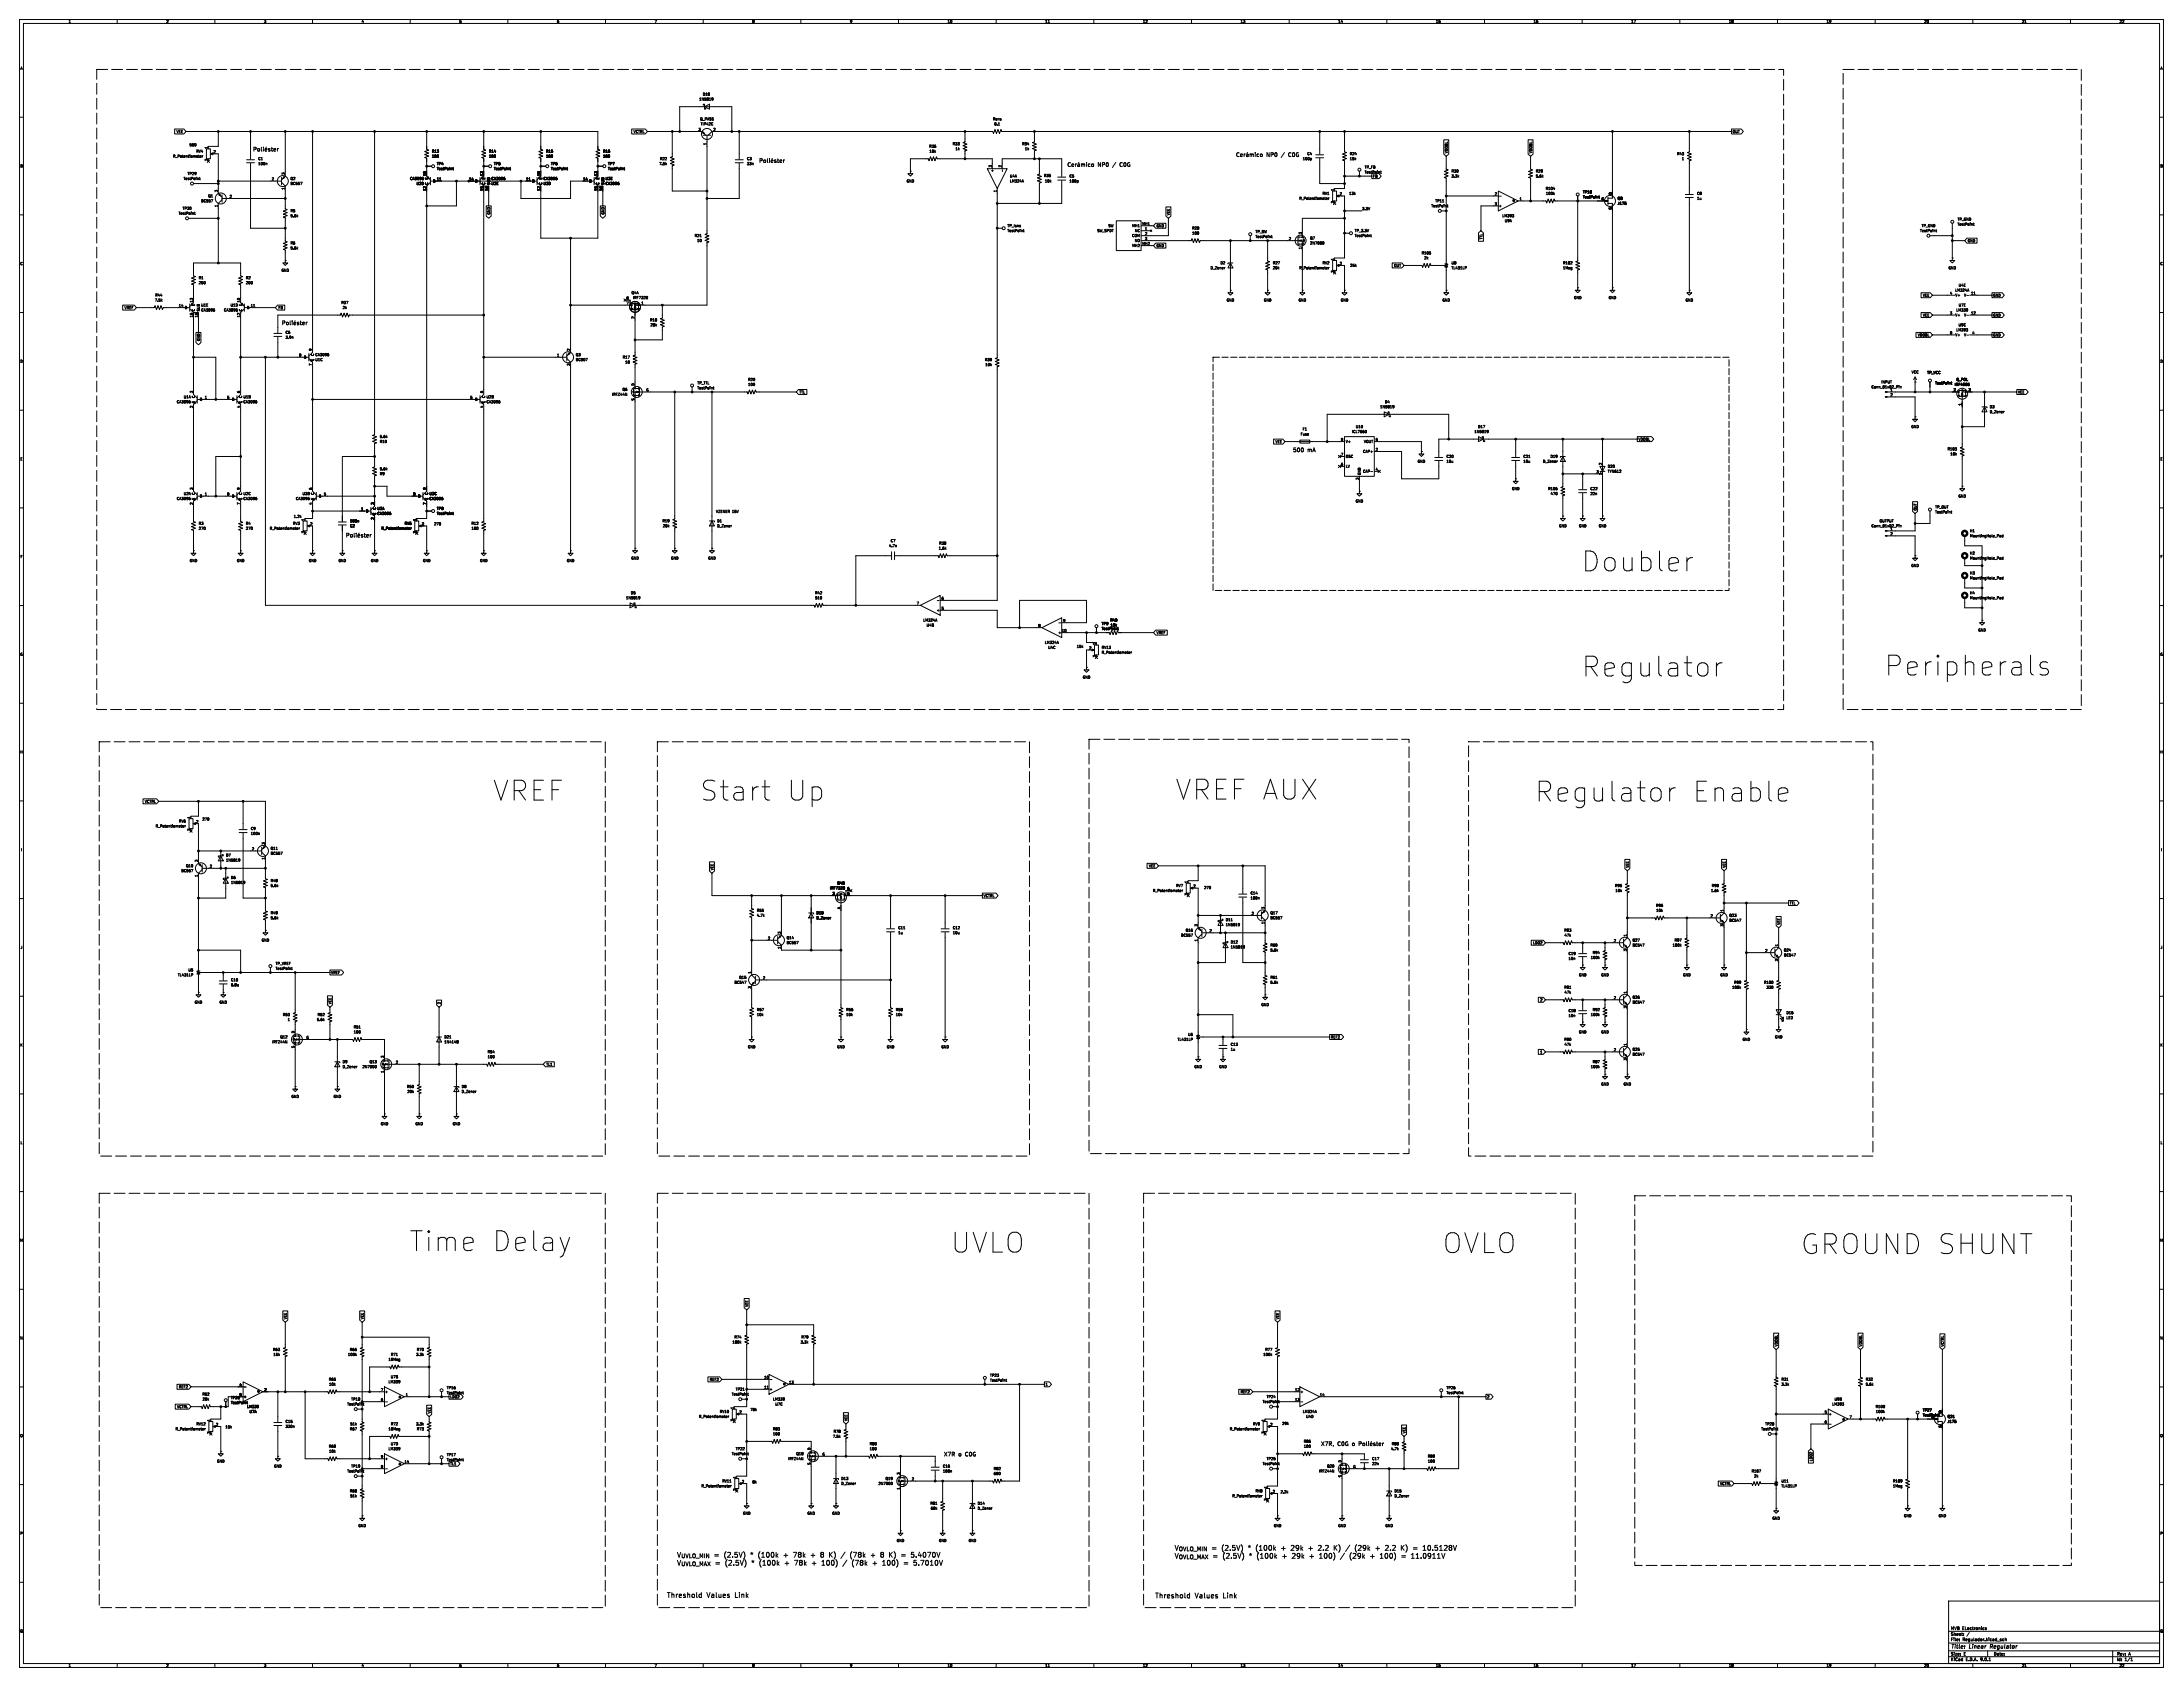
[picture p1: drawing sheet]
<svg xmlns="http://www.w3.org/2000/svg" width="1118mm" height="864mm" viewBox="0 0 1118 864" stroke-linecap="round" stroke-linejoin="round" font-family="sans-serif">
<defs><g id="words">
<g font-size="14.2">
<text x="810" y="293">Doubler</text>
<text x="810" y="347">Regulator</text>
<text x="965" y="346">Peripherals</text>
<text x="253" y="410">VREF</text>
<text x="359" y="410">Start</text>
<text x="402" y="410">Up</text>
<text x="602" y="410">VREF AUX</text>
<text x="786" y="411">Regulator</text>
<text x="866" y="411">Enable</text>
<text x="210" y="641">Time Delay</text>
<text x="487" y="642">UVLO</text>
<text x="739" y="642">OVLO</text>
<text x="922" y="642">GROUND SHUNT</text>
</g>
<g font-size="3.5">
<text x="346" y="798">V_{UVLO_MIN}(2.5V)</text>
<text x="365" y="798">=</text>
<text x="384" y="798">* (100k</text>
<text x="400" y="798">+</text>
<text x="405" y="798">78k</text>
<text x="414" y="798">+</text>
<text x="419" y="798">8 K)</text>
<text x="434" y="798">(78k</text>
<text x="445" y="798">+</text>
<text x="450" y="798">8 K)</text>
<text x="465" y="798">5.4070V</text>
<text x="601" y="794">V_{OVLO_MIN}(2.5V)</text>
<text x="620" y="794">=</text>
<text x="638" y="794">* (100k</text>
<text x="655" y="794">+</text>
<text x="660" y="794">29k</text>
<text x="669" y="794">+</text>
<text x="674" y="794">2.2</text>
<text x="682" y="794">K)</text>
<text x="693" y="794">(29k</text>
<text x="703" y="794">+</text>
<text x="708" y="794">2.2</text>
<text x="716" y="794">K)</text>
<text x="727" y="794">10.5128V</text>
<text x="346" y="802">V_{UVLO_MAX}</text>
<text x="366" y="802">=</text>
<text x="371" y="802">(2.5V)</text>
<text x="384" y="802">* (100k</text>
<text x="401" y="802">+</text>
<text x="406" y="802">78k</text>
<text x="415" y="802">+</text>
<text x="420" y="802">100)</text>
<text x="435" y="802">(78k</text>
<text x="446" y="802">+</text>
<text x="451" y="802">100)</text>
<text x="467" y="802">5.7010V</text>
<text x="601" y="798">V_{OVLO_MAX}</text>
<text x="620" y="798">=</text>
<text x="626" y="798">(2.5V)</text>
<text x="639" y="798">* (100k</text>
<text x="656" y="798">+</text>
<text x="661" y="798">29k</text>
<text x="670" y="798">+</text>
<text x="675" y="798">100)</text>
<text x="685" y="798">/</text>
<text x="690" y="798">(29k</text>
<text x="700" y="798">+</text>
<text x="705" y="798">100)</text>
<text x="721" y="798">11.0911V</text>
<text x="341" y="818">Threshold</text>
<text x="362" y="818">Values</text>
<text x="376" y="818">Link</text>
<text x="591" y="818">Threshold</text>
<text x="612" y="818">Values</text>
<text x="626" y="818">Link</text>
</g>
<g font-size="2.8">
<text x="648" y="80">NP0</text>
<text x="659" y="80">C0G</text>
<text x="562" y="86">NP0</text>
<text x="573" y="86">C0G</text>
<text x="662" y="232">500</text>
<text x="669" y="232">mA</text>
<text x="676" y="740">X7R,</text>
<text x="483" y="746">X7R</text>
<text x="491" y="746">o C0G</text>
<text x="999" y="845">Title:</text>
<text x="1008" y="845">Linear</text>
<text x="1020" y="845">Regulator</text>
</g>
<g font-size="2.1">
<text x="999" y="838">Sheet:</text>
<text x="999" y="835">MVB</text>
<text x="1005" y="835">ELectronics</text>
<text x="999" y="840">File:</text>
<text x="1005" y="840">Regulador.kicad_sch</text>
<text x="999" y="850">KiCad</text>
<text x="999" y="848">Size:</text>
<text x="1005" y="848">E</text>
<text x="1006" y="850">E.D.A.</text>
<text x="1014" y="850">9.0.1</text>
<text x="1021" y="848">Date:</text>
<text x="1084" y="848">Rev:</text>
<text x="1084" y="850">Id:</text>
<text x="1088" y="850">1/1</text>
<text x="1090" y="848">A</text>
</g>
<g font-size="1.8">
<text x="35" y="12">1</text>
<text x="85" y="12">2</text>
<text x="135" y="12">3</text>
<text x="185" y="12">4</text>
<text x="235" y="12">5</text>
<text x="285" y="12">6</text>
<text x="335" y="12">7</text>
<text x="385" y="12">8</text>
<text x="435" y="12">9</text>
<text x="485" y="12">10</text>
<text x="535" y="12">11</text>
<text x="585" y="12">12</text>
<text x="635" y="12">13</text>
<text x="685" y="12">14</text>
<text x="735" y="12">15</text>
<text x="785" y="12">16</text>
<text x="835" y="12">17</text>
<text x="885" y="12">18</text>
<text x="935" y="12">19</text>
<text x="985" y="12">20</text>
<text x="1035" y="12">21</text>
<text x="1085" y="12">22</text>
<text x="10" y="36">A</text>
<text x="1106" y="36">A</text>
<text x="358" y="52">1N5819</text>
<text x="360" y="49">D18</text>
<text x="358" y="62">Q_PASS</text>
<text x="359" y="64">TIP42C</text>
<text x="508" y="62">Rsns</text>
<text x="509" y="64">0.1</text>
<text x="90" y="68">VEE</text>
<text x="324" y="68">VCTRL</text>
<text x="357" y="67">3</text>
<text x="365" y="67">2</text>
<text x="887" y="68">OUT</text>
<text x="97" y="75">560</text>
<text x="106" y="76" transform="rotate(-90 106 76)">1</text>
<text x="362" y="74" transform="rotate(-90 362 74)">1</text>
<text x="476" y="76">R36</text>
<text x="488" y="75">R33</text>
<text x="489" y="77">1k</text>
<text x="523" y="75">R34</text>
<text x="525" y="77">1k</text>
<text x="88" y="81">R_Potentiometer</text>
<text x="100" y="78">RV4</text>
<text x="106" y="83" transform="rotate(-90 106 83)">3</text>
<text x="109" y="78">2</text>
<text x="132" y="82">C1</text>
<text x="221" y="81">100</text>
<text x="221" y="78">R13</text>
<text x="250" y="81">100</text>
<text x="250" y="78">R14</text>
<text x="279" y="81">100</text>
<text x="279" y="78">R15</text>
<text x="309" y="81">100</text>
<text x="309" y="78">R16</text>
<text x="338" y="82">R22</text>
<text x="382" y="82">C3</text>
<text x="476" y="78">10k</text>
<text x="667" y="82">100p</text>
<text x="669" y="80">C4</text>
<text x="691" y="82">15k</text>
<text x="691" y="80">R24</text>
<text x="741" y="79" transform="rotate(-90 741 79)">VDOBL</text>
<text x="785" y="79" transform="rotate(-90 785 79)">VDOBL</text>
<text x="858" y="80">R43</text>
<text x="861" y="82">1</text>
<text x="10" y="86">B</text>
<text x="96" y="90">TP29</text>
<text x="132" y="85">100n</text>
<text x="146" y="90" transform="rotate(-90 146 90)">3</text>
<text x="224" y="85">TP4</text>
<text x="224" y="87">TestPoint</text>
<text x="253" y="85">TP5</text>
<text x="253" y="87">TestPoint</text>
<text x="282" y="85">TP6</text>
<text x="282" y="87">TestPoint</text>
<text x="311" y="85">TP7</text>
<text x="311" y="87">TestPoint</text>
<text x="337" y="85">7.5k</text>
<text x="382" y="85">33n</text>
<text x="508" y="86" transform="rotate(-90 508 86)">3</text>
<text x="509" y="88" transform="rotate(-90 509 88)">+</text>
<text x="513" y="86" transform="rotate(-90 513 86)">2</text>
<text x="699" y="89">TestPoint</text>
<text x="699" y="86">TP_FB</text>
<text x="743" y="88">R30</text>
<text x="786" y="88">R29</text>
<text x="1106" y="86">B</text>
<text x="94" y="92">TestPoint</text>
<text x="139" y="92">2</text>
<text x="149" y="95">BC557</text>
<text x="149" y="92">Q2</text>
<text x="210" y="92">CA3096</text>
<text x="213" y="95">U2D</text>
<text x="218" y="90" transform="rotate(-90 218 90)">10</text>
<text x="219" y="95" transform="rotate(-90 219 95)">C</text>
<text x="219" y="92" transform="rotate(-90 219 92)">E</text>
<text x="222" y="94">B</text>
<text x="223" y="92">11</text>
<text x="240" y="92">14</text>
<text x="243" y="94">B</text>
<text x="247" y="90" transform="rotate(-90 247 90)">13</text>
<text x="249" y="95" transform="rotate(-90 249 95)">C</text>
<text x="249" y="92" transform="rotate(-90 249 92)">E</text>
<text x="251" y="95" transform="rotate(-90 251 95)">SUB</text>
<text x="251" y="95">U2E</text>
<text x="251" y="92">CA3096</text>
<text x="269" y="92">11</text>
<text x="272" y="94">B</text>
<text x="277" y="90" transform="rotate(-90 277 90)">10</text>
<text x="278" y="95" transform="rotate(-90 278 95)">C</text>
<text x="278" y="92" transform="rotate(-90 278 92)">E</text>
<text x="278" y="95">U3D</text>
<text x="278" y="92">CA3096</text>
<text x="298" y="92">14</text>
<text x="301" y="94">B</text>
<text x="306" y="90" transform="rotate(-90 306 90)">13</text>
<text x="307" y="95" transform="rotate(-90 307 95)">C</text>
<text x="307" y="92" transform="rotate(-90 307 92)">E</text>
<text x="309" y="95" transform="rotate(-90 309 95)">SUB</text>
<text x="310" y="92">U3E</text>
<text x="310" y="95">CA3096</text>
<text x="464" y="94">GND</text>
<text x="517" y="91">U4A</text>
<text x="517" y="94">LM324A</text>
<text x="534" y="91">R35</text>
<text x="535" y="94">10k</text>
<text x="547" y="91">C5</text>
<text x="547" y="94">100p</text>
<text x="703" y="91">FB</text>
<text x="743" y="91">3.3k</text>
<text x="786" y="91">5.6k</text>
<text x="106" y="101">Q1</text>
<text x="112" y="98" transform="rotate(-90 112 98)">3</text>
<text x="117" y="101">2</text>
<text x="146" y="97" transform="rotate(-90 146 97)">1</text>
<text x="218" y="98" transform="rotate(-90 218 98)">12</text>
<text x="247" y="98" transform="rotate(-90 247 98)">15</text>
<text x="250" y="98" transform="rotate(-90 250 98)">16</text>
<text x="277" y="98" transform="rotate(-90 277 98)">12</text>
<text x="306" y="98" transform="rotate(-90 306 98)">15</text>
<text x="308" y="98" transform="rotate(-90 308 98)">16</text>
<text x="510" y="98" transform="rotate(-90 510 98)">1</text>
<text x="677" y="100">RV1</text>
<text x="683" y="98" transform="rotate(-90 683 98)">1</text>
<text x="686" y="100">2</text>
<text x="691" y="100">13k</text>
<text x="765" y="100">2</text>
<text x="791" y="97">R104</text>
<text x="791" y="100">100k</text>
<text x="810" y="102">TestPoint</text>
<text x="810" y="99">TP10</text>
<text x="825" y="100" transform="rotate(-90 825 100)">D</text>
<text x="869" y="100">C8</text>
<text x="93" y="108">TP30</text>
<text x="103" y="104">BC557</text>
<text x="112" y="106" transform="rotate(-90 112 106)">1</text>
<text x="665" y="102">R_Potentiometer</text>
<text x="683" y="104" transform="rotate(-90 683 104)">3</text>
<text x="697" y="108">3.3V</text>
<text x="733" y="106">TestPoint</text>
<text x="735" y="104">TP11</text>
<text x="765" y="105">3</text>
<text x="767" y="106">+</text>
<text x="778" y="103">1</text>
<text x="820" y="103">G</text>
<text x="825" y="107" transform="rotate(-90 825 107)">S</text>
<text x="828" y="105">J175</text>
<text x="828" y="102">Q8</text>
<text x="869" y="102">1u</text>
<text x="91" y="110">TestPoint</text>
<text x="149" y="109">R5</text>
<text x="149" y="111">5.6k</text>
<text x="251" y="110" transform="rotate(-90 251 110)">GND</text>
<text x="310" y="110" transform="rotate(-90 310 110)">GND</text>
<text x="599" y="110" transform="rotate(-90 599 110)">VEE</text>
<text x="769" y="111">LM393</text>
<text x="770" y="114">U9A</text>
<text x="1002" y="113">TP_GND</text>
<text x="516" y="119">TestPoint</text>
<text x="516" y="116">TP_Isns</text>
<text x="562" y="119">SW_SPDT</text>
<text x="567" y="116">SW</text>
<text x="579" y="116">MH1</text>
<text x="581" y="119">NC</text>
<text x="585" y="115">MH1</text>
<text x="586" y="118">1</text>
<text x="592" y="117">GND</text>
<text x="610" y="118">R28</text>
<text x="643" y="119">TP_SW</text>
<text x="693" y="119">TP_3.3V</text>
<text x="983" y="119">TestPoint</text>
<text x="984" y="116">TP_GND</text>
<text x="1002" y="116">TestPoint</text>
<text x="149" y="125">R6</text>
<text x="356" y="122">R21</text>
<text x="357" y="124">10</text>
<text x="579" y="122">COM</text>
<text x="581" y="124">NO</text>
<text x="585" y="125">MH2</text>
<text x="586" y="123">3</text>
<text x="586" y="120">2</text>
<text x="610" y="120">100</text>
<text x="643" y="122">TestPoint</text>
<text x="660" y="123">2</text>
<text x="666" y="120" transform="rotate(-90 666 120)">3</text>
<text x="671" y="123">Q7</text>
<text x="671" y="125">2N7000</text>
<text x="693" y="122">TestPoint</text>
<text x="759" y="123" transform="rotate(-90 759 123)">TTL</text>
<text x="1007" y="124">GND</text>
<text x="149" y="128">5.6k</text>
<text x="579" y="127">MH2</text>
<text x="592" y="127">GND</text>
<text x="666" y="128" transform="rotate(-90 666 128)">1</text>
<text x="728" y="130">R105</text>
<text x="10" y="136">C</text>
<text x="625" y="135">D2</text>
<text x="652" y="135">R27</text>
<text x="677" y="135">RV2</text>
<text x="683" y="133" transform="rotate(-90 683 133)">1</text>
<text x="686" y="136">2</text>
<text x="691" y="137">25k</text>
<text x="714" y="137">OUT</text>
<text x="729" y="133">2k</text>
<text x="743" y="135">U8</text>
<text x="800" y="135">R102</text>
<text x="1106" y="136">C</text>
<text x="102" y="143">R1</text>
<text x="126" y="143">R2</text>
<text x="144" y="139">GND</text>
<text x="620" y="138">D_Zener</text>
<text x="652" y="138">20k</text>
<text x="665" y="138">R_Potentiometer</text>
<text x="683" y="140" transform="rotate(-90 683 140)">3</text>
<text x="743" y="138">TL431LP</text>
<text x="800" y="138">1Meg</text>
<text x="997" y="138">GND</text>
<text x="102" y="146">200</text>
<text x="126" y="146">200</text>
<text x="1001" y="149">LM324A</text>
<text x="1003" y="147">U4E</text>
<text x="79" y="155">7.5k</text>
<text x="79" y="152">R44</text>
<text x="99" y="155" transform="rotate(-90 99 155)">13</text>
<text x="123" y="155" transform="rotate(-90 123 155)">10</text>
<text x="175" y="156">R37</text>
<text x="321" y="156">7</text>
<text x="321" y="153">8</text>
<text x="323" y="151">Q4A</text>
<text x="324" y="153">IRF7328</text>
<text x="328" y="156">1</text>
<text x="628" y="155">GND</text>
<text x="647" y="155">GND</text>
<text x="665" y="155">GND</text>
<text x="686" y="155">GND</text>
<text x="738" y="155">GND</text>
<text x="806" y="153">GND</text>
<text x="823" y="153">GND</text>
<text x="863" y="155">GND</text>
<text x="984" y="152">VEE</text>
<text x="998" y="151">4</text>
<text x="1001" y="152">V+</text>
<text x="1005" y="152">V-</text>
<text x="1009" y="151">11</text>
<text x="1020" y="152">GND</text>
<text x="64" y="158">VREF</text>
<text x="91" y="157">14</text>
<text x="94" y="158">B</text>
<text x="100" y="160" transform="rotate(-90 100 160)">C</text>
<text x="100" y="157" transform="rotate(-90 100 157)">E</text>
<text x="102" y="160" transform="rotate(-90 102 160)">SUB</text>
<text x="103" y="157">U1E</text>
<text x="103" y="160">CA3096</text>
<text x="115" y="160">CA3096</text>
<text x="118" y="157">U1D</text>
<text x="124" y="160" transform="rotate(-90 124 160)">C</text>
<text x="124" y="157" transform="rotate(-90 124 157)">E</text>
<text x="126" y="158">B</text>
<text x="128" y="157">11</text>
<text x="142" y="158">FB</text>
<text x="175" y="158">2k</text>
<text x="998" y="161">3</text>
<text x="1001" y="160">LM339</text>
<text x="1003" y="157">U7E</text>
<text x="1009" y="161">12</text>
<text x="99" y="163" transform="rotate(-90 99 163)">15</text>
<text x="101" y="163" transform="rotate(-90 101 163)">16</text>
<text x="123" y="163" transform="rotate(-90 123 163)">12</text>
<text x="325" y="163" transform="rotate(-90 325 163)">2</text>
<text x="333" y="165">R18</text>
<text x="333" y="167">20k</text>
<text x="984" y="162">VEE</text>
<text x="1001" y="162">V+</text>
<text x="1003" y="167">U9C</text>
<text x="1005" y="162">V-</text>
<text x="1020" y="162">GND</text>
<text x="146" y="171">C6</text>
<text x="146" y="174">3.9n</text>
<text x="982" y="172">VDOBL</text>
<text x="998" y="171">8</text>
<text x="1001" y="172">V+</text>
<text x="1001" y="170">LM393</text>
<text x="1005" y="172">V-</text>
<text x="1010" y="171">4</text>
<text x="1020" y="172">GND</text>
<text x="103" y="175" transform="rotate(-90 103 175)">GND</text>
<text x="160" y="180" transform="rotate(-90 160 180)">9</text>
<text x="292" y="180" transform="rotate(-90 292 180)">2</text>
<text x="10" y="186">D</text>
<text x="153" y="183">8</text>
<text x="155" y="184">B</text>
<text x="161" y="185" transform="rotate(-90 161 185)">E</text>
<text x="161" y="182" transform="rotate(-90 161 182)">C</text>
<text x="161" y="185">U1C</text>
<text x="161" y="182">CA3096</text>
<text x="285" y="183">1</text>
<text x="295" y="185">BC807</text>
<text x="295" y="182">Q3</text>
<text x="319" y="184">R17</text>
<text x="504" y="185">R39</text>
<text x="1106" y="186">D</text>
<text x="160" y="187" transform="rotate(-90 160 187)">7</text>
<text x="292" y="187" transform="rotate(-90 292 187)">3</text>
<text x="320" y="186">10</text>
<text x="504" y="188">10k</text>
<text x="979" y="191">VCC</text>
<text x="987" y="192">TP_VCC</text>
<text x="325" y="198" transform="rotate(-90 325 198)">D</text>
<text x="357" y="197">TP_TTL</text>
<text x="383" y="195">R20</text>
<text x="383" y="198">100</text>
<text x="963" y="196">INPUT</text>
<text x="991" y="197">TestPoint</text>
<text x="1001" y="198">IRF4905</text>
<text x="1002" y="195">Q_POL</text>
<text x="99" y="201" transform="rotate(-90 99 201)">3</text>
<text x="100" y="204" transform="rotate(-90 100 204)">C</text>
<text x="123" y="201" transform="rotate(-90 123 201)">6</text>
<text x="124" y="204" transform="rotate(-90 124 204)">C</text>
<text x="247" y="201" transform="rotate(-90 247 201)">6</text>
<text x="249" y="204" transform="rotate(-90 249 204)">C</text>
<text x="313" y="203">IRFZ44N</text>
<text x="319" y="200">Q6</text>
<text x="331" y="200">G</text>
<text x="357" y="199">TestPoint</text>
<text x="409" y="202">TTL</text>
<text x="958" y="199">Conn_01x02_Pin</text>
<text x="968" y="200">1</text>
<text x="968" y="203">2</text>
<text x="1000" y="200">2</text>
<text x="1008" y="200">3</text>
<text x="1033" y="202">VEE</text>
<text x="90" y="207">CA3096</text>
<text x="94" y="204">U1A</text>
<text x="99" y="209" transform="rotate(-90 99 209)">2</text>
<text x="100" y="207" transform="rotate(-90 100 207)">E</text>
<text x="102" y="205">B</text>
<text x="105" y="204">1</text>
<text x="116" y="204">5</text>
<text x="119" y="205">B</text>
<text x="123" y="209" transform="rotate(-90 123 209)">4</text>
<text x="124" y="207" transform="rotate(-90 124 207)">E</text>
<text x="124" y="204">U1B</text>
<text x="124" y="207">CA3096</text>
<text x="241" y="204">5</text>
<text x="243" y="205">B</text>
<text x="247" y="209" transform="rotate(-90 247 209)">4</text>
<text x="249" y="207" transform="rotate(-90 249 207)">E</text>
<text x="249" y="204">U2B</text>
<text x="249" y="207">CA3096</text>
<text x="325" y="205" transform="rotate(-90 325 205)">S</text>
<text x="706" y="209">1N5819</text>
<text x="709" y="207">D4</text>
<text x="1004" y="208" transform="rotate(-90 1004 208)">1</text>
<text x="1019" y="209">D3</text>
<text x="1019" y="212">D_Zener</text>
<text x="667" y="221">F1</text>
<text x="692" y="222">ICL7660</text>
<text x="694" y="219">U10</text>
<text x="755" y="222">1N5819</text>
<text x="757" y="219">D17</text>
<text x="978" y="219">GND</text>
<text x="194" y="224">5.6k</text>
<text x="194" y="227">R10</text>
<text x="653" y="227">VEE</text>
<text x="666" y="223">Fuse</text>
<text x="686" y="226">8</text>
<text x="689" y="227">V+</text>
<text x="698" y="227">VOUT</text>
<text x="704" y="226">5</text>
<text x="839" y="226">VDOBL</text>
<text x="686" y="233">7</text>
<text x="698" y="232">CAP+</text>
<text x="704" y="231">2</text>
<text x="997" y="231">R103</text>
<text x="998" y="233">10k</text>
<text x="10" y="236">E</text>
<text x="686" y="239">6</text>
<text x="689" y="235">OSC</text>
<text x="689" y="240">LV</text>
<text x="726" y="237">GND</text>
<text x="740" y="235">C20</text>
<text x="740" y="237">10u</text>
<text x="780" y="235">C21</text>
<text x="780" y="237">10u</text>
<text x="790" y="237">D_Zener</text>
<text x="794" y="235">D19</text>
<text x="820" y="238" transform="rotate(-90 820 238)">2</text>
<text x="823" y="240">D20</text>
<text x="1106" y="236">E</text>
<text x="194" y="243">R9</text>
<text x="194" y="241">5.6k</text>
<text x="696" y="246" transform="rotate(-90 696 246)">3</text>
<text x="697" y="243" transform="rotate(-90 697 243)">GND</text>
<text x="698" y="242">CAP-</text>
<text x="704" y="241">4</text>
<text x="817" y="242">3</text>
<text x="820" y="243" transform="rotate(-90 820 243)">1</text>
<text x="823" y="242">TYN612</text>
<text x="99" y="251" transform="rotate(-90 99 251)">3</text>
<text x="123" y="251" transform="rotate(-90 123 251)">9</text>
<text x="160" y="251" transform="rotate(-90 160 251)">6</text>
<text x="218" y="251" transform="rotate(-90 218 251)">9</text>
<text x="774" y="251">GND</text>
<text x="792" y="251">R106</text>
<text x="814" y="251">C22</text>
<text x="90" y="256">CA3096</text>
<text x="94" y="254">U2A</text>
<text x="100" y="256" transform="rotate(-90 100 256)">E</text>
<text x="100" y="253" transform="rotate(-90 100 253)">C</text>
<text x="102" y="255">B</text>
<text x="105" y="254">1</text>
<text x="116" y="254">8</text>
<text x="119" y="255">B</text>
<text x="124" y="256" transform="rotate(-90 124 256)">E</text>
<text x="124" y="253" transform="rotate(-90 124 253)">C</text>
<text x="124" y="254">U2C</text>
<text x="124" y="256">CA3096</text>
<text x="151" y="256">CA3096</text>
<text x="155" y="254">U3B</text>
<text x="161" y="256" transform="rotate(-90 161 256)">E</text>
<text x="161" y="253" transform="rotate(-90 161 253)">C</text>
<text x="163" y="255">B</text>
<text x="166" y="254">5</text>
<text x="211" y="254">8</text>
<text x="214" y="255">B</text>
<text x="219" y="256" transform="rotate(-90 219 256)">E</text>
<text x="219" y="253" transform="rotate(-90 219 253)">C</text>
<text x="220" y="254">U3C</text>
<text x="220" y="256">CA3096</text>
<text x="694" y="257">GND</text>
<text x="794" y="254">470</text>
<text x="814" y="254">22n</text>
<text x="1003" y="255">GND</text>
<text x="99" y="259" transform="rotate(-90 99 259)">2</text>
<text x="123" y="259" transform="rotate(-90 123 259)">7</text>
<text x="160" y="259" transform="rotate(-90 160 259)">4</text>
<text x="185" y="261">1</text>
<text x="187" y="262">B</text>
<text x="192" y="259" transform="rotate(-90 192 259)">3</text>
<text x="193" y="264" transform="rotate(-90 193 264)">E</text>
<text x="193" y="261" transform="rotate(-90 193 261)">C</text>
<text x="193" y="261">U3A</text>
<text x="193" y="264">CA3096</text>
<text x="218" y="259" transform="rotate(-90 218 259)">7</text>
<text x="224" y="261">TP8</text>
<text x="224" y="264">TestPoint</text>
<text x="366" y="263">VZENER 15V</text>
<text x="981" y="261" transform="rotate(-90 981 261)">OUT</text>
<text x="991" y="263">TestPoint</text>
<text x="991" y="260">TP_OUT</text>
<text x="102" y="269">R3</text>
<text x="126" y="269">R4</text>
<text x="150" y="269">RV3</text>
<text x="150" y="265">1.2k</text>
<text x="156" y="267" transform="rotate(-90 156 267)">1</text>
<text x="159" y="269">2</text>
<text x="179" y="268">100n</text>
<text x="192" y="266" transform="rotate(-90 192 266)">2</text>
<text x="207" y="269">RV5</text>
<text x="213" y="267" transform="rotate(-90 213 267)">1</text>
<text x="216" y="269">2</text>
<text x="222" y="269">270</text>
<text x="241" y="269">R12</text>
<text x="339" y="268">R19</text>
<text x="367" y="268">D1</text>
<text x="962" y="268">OUTPUT</text>
<text x="102" y="271">270</text>
<text x="126" y="271">270</text>
<text x="138" y="271">R_Potentiometer</text>
<text x="156" y="273" transform="rotate(-90 156 273)">3</text>
<text x="179" y="270">C2</text>
<text x="195" y="271">R_Potentiometer</text>
<text x="213" y="273" transform="rotate(-90 213 273)">3</text>
<text x="241" y="271">100</text>
<text x="339" y="270">20k</text>
<text x="367" y="270">D_Zener</text>
<text x="798" y="270">GND</text>
<text x="808" y="270">GND</text>
<text x="818" y="270">GND</text>
<text x="958" y="270">Conn_01x02_Pin</text>
<text x="968" y="272">1</text>
<text x="968" y="274">2</text>
<text x="1008" y="273">H1</text>
<text x="1008" y="275">MountingHole_Pad</text>
<text x="455" y="280">4.7n</text>
<text x="456" y="278">C7</text>
<text x="480" y="282">1,6k</text>
<text x="481" y="279">R38</text>
<text x="10" y="286">F</text>
<text x="97" y="288">GND</text>
<text x="121" y="288">GND</text>
<text x="158" y="288">GND</text>
<text x="173" y="288">GND</text>
<text x="190" y="288">GND</text>
<text x="216" y="288">GND</text>
<text x="246" y="288">GND</text>
<text x="290" y="288">GND</text>
<text x="323" y="287">GND</text>
<text x="343" y="287">GND</text>
<text x="362" y="287">GND</text>
<text x="1008" y="284">H2</text>
<text x="1008" y="287">MountingHole_Pad</text>
<text x="1106" y="286">F</text>
<text x="978" y="290">GND</text>
<text x="1008" y="294">H3</text>
<text x="1008" y="297">MountingHole_Pad</text>
<text x="323" y="304">D5</text>
<text x="417" y="304">R42</text>
<text x="1008" y="304">H4</text>
<text x="320" y="307">1N5819</text>
<text x="417" y="307">510</text>
<text x="469" y="310">7</text>
<text x="482" y="307">6</text>
<text x="1008" y="307">MountingHole_Pad</text>
<text x="479" y="313">+</text>
<text x="482" y="312">5</text>
<text x="473" y="318">LM324A</text>
<text x="474" y="321">U4B</text>
<text x="531" y="321">8</text>
<text x="544" y="324">10</text>
<text x="544" y="319">9</text>
<text x="564" y="320">TP9</text>
<text x="564" y="323">TestPoint</text>
<text x="568" y="318">R40</text>
<text x="568" y="321">10k</text>
<text x="1013" y="323">GND</text>
<text x="535" y="330">LM324A</text>
<text x="542" y="325">+</text>
<text x="592" y="325">VREF</text>
<text x="10" y="336">G</text>
<text x="536" y="332">U4C</text>
<text x="551" y="332">15k</text>
<text x="557" y="332">2</text>
<text x="561" y="330" transform="rotate(-90 561 330)">1</text>
<text x="564" y="332">RV13</text>
<text x="564" y="335">R_Potentiometer</text>
<text x="1106" y="336">G</text>
<text x="561" y="337" transform="rotate(-90 561 337)">3</text>
<text x="554" y="348">GND</text>
<text x="10" y="386">H</text>
<text x="1106" y="386">H</text>
<text x="74" y="411">VCTRL</text>
<text x="98" y="419" transform="rotate(-90 98 419)">1</text>
<text x="80" y="424">R_Potentiometer</text>
<text x="91" y="421">RV6</text>
<text x="98" y="426" transform="rotate(-90 98 426)">3</text>
<text x="100" y="421">2</text>
<text x="103" y="420">270</text>
<text x="128" y="425">C9</text>
<text x="128" y="428">100n</text>
<text x="11" y="436">I</text>
<text x="129" y="435">2</text>
<text x="136" y="433" transform="rotate(-90 136 433)">3</text>
<text x="138" y="435">Q11</text>
<text x="138" y="438">BC557</text>
<text x="1106" y="436">I</text>
<text x="101" y="441" transform="rotate(-90 101 441)">3</text>
<text x="116" y="439">D7</text>
<text x="116" y="441">1N5819</text>
<text x="136" y="440" transform="rotate(-90 136 440)">1</text>
<text x="93" y="447">BC557</text>
<text x="95" y="444">Q10</text>
<text x="101" y="449" transform="rotate(-90 101 449)">1</text>
<text x="107" y="444">2</text>
<text x="365" y="446" transform="rotate(-90 365 446)">VEE</text>
<text x="588" y="444">VEE</text>
<text x="834" y="444" transform="rotate(-90 834 444)">VEE</text>
<text x="884" y="444" transform="rotate(-90 884 444)">VEE</text>
<text x="118" y="450">D6</text>
<text x="118" y="453">1N5819</text>
<text x="138" y="454">5.6k</text>
<text x="138" y="452">R48</text>
<text x="425" y="456">IRF7328</text>
<text x="429" y="453">Q4B</text>
<text x="434" y="456">6</text>
<text x="602" y="454">RV7</text>
<text x="608" y="452" transform="rotate(-90 608 452)">1</text>
<text x="611" y="454">2</text>
<text x="616" y="455">270</text>
<text x="827" y="454">R95</text>
<text x="876" y="454">R98</text>
<text x="426" y="458">3</text>
<text x="434" y="458">5</text>
<text x="503" y="459">VCTRL</text>
<text x="590" y="457">R_Potentiometer</text>
<text x="608" y="459" transform="rotate(-90 608 459)">3</text>
<text x="640" y="461">100n</text>
<text x="640" y="458">C14</text>
<text x="827" y="457">10k</text>
<text x="876" y="457">1.6k</text>
<text x="387" y="467">R55</text>
<text x="430" y="466" transform="rotate(-90 430 466)">4</text>
<text x="647" y="466" transform="rotate(-90 647 466)">3</text>
<text x="848" y="464">R96</text>
<text x="848" y="467">10k</text>
<text x="882" y="467" transform="rotate(-90 882 467)">1</text>
<text x="916" y="463">TTL</text>
<text x="138" y="471">5.6k</text>
<text x="138" y="468">R49</text>
<text x="387" y="469">4.7k</text>
<text x="418" y="471">D_Zener</text>
<text x="418" y="468">D10</text>
<text x="627" y="472">D11</text>
<text x="641" y="468">2</text>
<text x="647" y="473" transform="rotate(-90 647 473)">1</text>
<text x="650" y="468">Q17</text>
<text x="650" y="471">BC557</text>
<text x="876" y="470">2</text>
<text x="885" y="469">Q23</text>
<text x="885" y="472">BC547</text>
<text x="912" y="474" transform="rotate(-90 912 474)">VEE</text>
<text x="400" y="478" transform="rotate(-90 400 478)">3</text>
<text x="460" y="478">1u</text>
<text x="460" y="476">C11</text>
<text x="488" y="476">C12</text>
<text x="488" y="478">10u</text>
<text x="604" y="480">BC557</text>
<text x="607" y="477">Q16</text>
<text x="613" y="474" transform="rotate(-90 613 474)">3</text>
<text x="619" y="477">2</text>
<text x="627" y="474">1N5819</text>
<text x="801" y="477">R93</text>
<text x="801" y="480">47k</text>
<text x="833" y="479" transform="rotate(-90 833 479)">1</text>
<text x="882" y="474" transform="rotate(-90 882 474)">3</text>
<text x="10" y="486">J</text>
<text x="134" y="482">GND</text>
<text x="393" y="481">2</text>
<text x="400" y="486" transform="rotate(-90 400 486)">1</text>
<text x="403" y="481">Q14</text>
<text x="403" y="483">BC557</text>
<text x="613" y="482" transform="rotate(-90 613 482)">1</text>
<text x="630" y="483">D12</text>
<text x="630" y="486">1N5819</text>
<text x="650" y="485">R60</text>
<text x="785" y="484">LDO2</text>
<text x="826" y="482">2</text>
<text x="836" y="482">Q27</text>
<text x="836" y="485">BC547</text>
<text x="856" y="485">100k</text>
<text x="857" y="482">R97</text>
<text x="910" y="485" transform="rotate(-90 910 485)">1</text>
<text x="1106" y="486">J</text>
<text x="650" y="487">5.6k</text>
<text x="803" y="489">C19</text>
<text x="803" y="492">10n</text>
<text x="814" y="491">100k</text>
<text x="815" y="489">R94</text>
<text x="833" y="487" transform="rotate(-90 833 487)">3</text>
<text x="904" y="487">2</text>
<text x="913" y="487">Q24</text>
<text x="913" y="490">BC547</text>
<text x="96" y="497">U5</text>
<text x="141" y="497">TestPoint</text>
<text x="141" y="494">TP_VREF</text>
<text x="910" y="492" transform="rotate(-90 910 492)">3</text>
<text x="91" y="500">TL431LP</text>
<text x="118" y="503">C10</text>
<text x="169" y="499">VREF</text>
<text x="376" y="504">BC547</text>
<text x="378" y="501">Q15</text>
<text x="385" y="499" transform="rotate(-90 385 499)">1</text>
<text x="390" y="501">2</text>
<text x="650" y="504">5.6k</text>
<text x="650" y="501">R61</text>
<text x="808" y="500">GND</text>
<text x="820" y="500">GND</text>
<text x="862" y="500">GND</text>
<text x="881" y="500">GND</text>
<text x="888" y="504">R99</text>
<text x="903" y="504">R100</text>
<text x="118" y="505">6.8u</text>
<text x="385" y="506" transform="rotate(-90 385 506)">3</text>
<text x="801" y="506">R91</text>
<text x="801" y="509">47k</text>
<text x="833" y="509" transform="rotate(-90 833 509)">1</text>
<text x="887" y="506">100k</text>
<text x="904" y="506">330</text>
<text x="100" y="514">GND</text>
<text x="112" y="514">GND</text>
<text x="170" y="514" transform="rotate(-90 170 514)">VEE</text>
<text x="226" y="514" transform="rotate(-90 226 514)">2</text>
<text x="646" y="515">GND</text>
<text x="788" y="513">2</text>
<text x="826" y="512">2</text>
<text x="836" y="511">Q26</text>
<text x="836" y="514">BC547</text>
<text x="145" y="520">R53</text>
<text x="162" y="520">R52</text>
<text x="387" y="520">10k</text>
<text x="387" y="518">R57</text>
<text x="433" y="520">10k</text>
<text x="433" y="518">R56</text>
<text x="458" y="520">10k</text>
<text x="458" y="518">R58</text>
<text x="803" y="518">C18</text>
<text x="803" y="521">10n</text>
<text x="814" y="520">100k</text>
<text x="815" y="518">R92</text>
<text x="833" y="516" transform="rotate(-90 833 516)">3</text>
<text x="914" y="522">LED</text>
<text x="914" y="519">D16</text>
<text x="147" y="523">1</text>
<text x="162" y="523">5.6k</text>
<text x="181" y="527">R51</text>
<text x="143" y="532">Q12</text>
<text x="151" y="529" transform="rotate(-90 151 529)">D</text>
<text x="157" y="532">G</text>
<text x="181" y="529">100</text>
<text x="227" y="532">D21</text>
<text x="603" y="533">TL431LP</text>
<text x="608" y="530">U6</text>
<text x="681" y="532">REF2</text>
<text x="801" y="533">R90</text>
<text x="808" y="529">GND</text>
<text x="820" y="529">GND</text>
<text x="892" y="533">GND</text>
<text x="909" y="532">GND</text>
<text x="10" y="536">K</text>
<text x="139" y="534">IRFZ44N</text>
<text x="151" y="537" transform="rotate(-90 151 537)">S</text>
<text x="227" y="534">1N4148</text>
<text x="250" y="539">R54</text>
<text x="383" y="537">GND</text>
<text x="428" y="537">GND</text>
<text x="454" y="537">GND</text>
<text x="482" y="537">GND</text>
<text x="630" y="538">1u</text>
<text x="630" y="536">C13</text>
<text x="788" y="539">1</text>
<text x="801" y="536">47k</text>
<text x="826" y="538">2</text>
<text x="833" y="535" transform="rotate(-90 833 535)">1</text>
<text x="836" y="538">Q25</text>
<text x="1106" y="536">K</text>
<text x="175" y="544">D9</text>
<text x="189" y="544">Q13</text>
<text x="197" y="542" transform="rotate(-90 197 542)">3</text>
<text x="202" y="545">2</text>
<text x="250" y="542">100</text>
<text x="280" y="546">TL1</text>
<text x="815" y="544">R87</text>
<text x="833" y="543" transform="rotate(-90 833 543)">3</text>
<text x="836" y="541">BC547</text>
<text x="175" y="547">D_Zener</text>
<text x="185" y="547">2N7000</text>
<text x="197" y="549" transform="rotate(-90 197 549)">1</text>
<text x="611" y="547">GND</text>
<text x="624" y="547">GND</text>
<text x="814" y="547">100k</text>
<text x="208" y="557">R50</text>
<text x="236" y="557">D8</text>
<text x="820" y="556">GND</text>
<text x="831" y="556">GND</text>
<text x="149" y="562">GND</text>
<text x="171" y="562">GND</text>
<text x="208" y="560">20k</text>
<text x="236" y="560">D_Zener</text>
<text x="195" y="576">GND</text>
<text x="213" y="576">GND</text>
<text x="232" y="576">GND</text>
<text x="10" y="586">L</text>
<text x="1106" y="586">L</text>
<text x="10" y="636">M</text>
<text x="1106" y="636">M</text>
<text x="383" y="669" transform="rotate(-90 383 669)">VEE</text>
<text x="147" y="675" transform="rotate(-90 147 675)">VEE</text>
<text x="186" y="675" transform="rotate(-90 186 675)">VEE</text>
<text x="655" y="675" transform="rotate(-90 655 675)">VEE</text>
<text x="10" y="686">N</text>
<text x="375" y="688">100k</text>
<text x="376" y="685">R74</text>
<text x="410" y="688">3.3k</text>
<text x="410" y="685">R79</text>
<text x="910" y="689" transform="rotate(-90 910 689)">VDOBL</text>
<text x="953" y="689" transform="rotate(-90 953 689)">VDOBL</text>
<text x="995" y="689" transform="rotate(-90 995 689)">VCTRL</text>
<text x="1106" y="686">N</text>
<text x="140" y="692">R63</text>
<text x="140" y="694">15k</text>
<text x="178" y="694">100k</text>
<text x="179" y="692">R66</text>
<text x="200" y="694">R71</text>
<text x="213" y="694">3.3k</text>
<text x="213" y="692">R70</text>
<text x="647" y="694">100k</text>
<text x="648" y="692">R77</text>
<text x="199" y="697">10Meg</text>
<text x="168" y="707">R65</text>
<text x="200" y="706">U7B</text>
<text x="363" y="707">REF2</text>
<text x="391" y="706">10</text>
<text x="507" y="707">TestPoint</text>
<text x="507" y="705">TP23</text>
<text x="912" y="707">R31</text>
<text x="955" y="707">R32</text>
<text x="91" y="711">REF2</text>
<text x="122" y="710">4</text>
<text x="135" y="712">2</text>
<text x="168" y="710">10k</text>
<text x="195" y="712">7</text>
<text x="197" y="713">+</text>
<text x="199" y="708">LM339</text>
<text x="229" y="714">TestPoint</text>
<text x="229" y="711">TP16</text>
<text x="377" y="712">TP21</text>
<text x="391" y="711">11</text>
<text x="394" y="712">+</text>
<text x="404" y="708">13</text>
<text x="535" y="710">1</text>
<text x="635" y="713">REF2</text>
<text x="663" y="712">12</text>
<text x="666" y="713">+</text>
<text x="740" y="714">TestPoint</text>
<text x="740" y="711">TP26</text>
<text x="912" y="710">3.3k</text>
<text x="955" y="710">5.6k</text>
<text x="103" y="715">R62</text>
<text x="104" y="717">20k</text>
<text x="118" y="719">TestPoint</text>
<text x="118" y="716">TP20</text>
<text x="122" y="715">5</text>
<text x="125" y="716">+</text>
<text x="178" y="720">TestPoint</text>
<text x="180" y="717">TP18</text>
<text x="195" y="717">6</text>
<text x="208" y="715">1</text>
<text x="230" y="716">LDO2</text>
<text x="375" y="715">TestPoint</text>
<text x="396" y="717">LM339</text>
<text x="397" y="720">U7C</text>
<text x="646" y="718">TestPoint</text>
<text x="648" y="716">TP24</text>
<text x="663" y="717">13</text>
<text x="676" y="715">14</text>
<text x="761" y="716">2</text>
<text x="938" y="720">LM393</text>
<text x="939" y="717">U9B</text>
<text x="91" y="721">VCTRL</text>
<text x="126" y="721">LM339</text>
<text x="128" y="723">U7A</text>
<text x="221" y="724" transform="rotate(-90 221 724)">VEE</text>
<text x="368" y="723">RV10</text>
<text x="376" y="721" transform="rotate(-90 376 721)">1</text>
<text x="378" y="724">2</text>
<text x="384" y="722">78k</text>
<text x="667" y="723">LM324A</text>
<text x="934" y="724">5</text>
<text x="936" y="725">+</text>
<text x="960" y="721">R108</text>
<text x="960" y="723">100k</text>
<text x="984" y="725">TestPoint</text>
<text x="984" y="723">TP27</text>
<text x="994" y="723" transform="rotate(-90 994 723)">D</text>
<text x="100" y="730">RV12</text>
<text x="108" y="728" transform="rotate(-90 108 728)">1</text>
<text x="110" y="730">2</text>
<text x="115" y="731">15k</text>
<text x="146" y="731">330n</text>
<text x="146" y="729">C15</text>
<text x="179" y="730">51k</text>
<text x="200" y="730">R72</text>
<text x="213" y="730">3.3k</text>
<text x="358" y="726">R_Potentiometer</text>
<text x="376" y="728" transform="rotate(-90 376 728)">3</text>
<text x="434" y="728" transform="rotate(-90 434 728)">VEE</text>
<text x="641" y="730">RV9</text>
<text x="647" y="728" transform="rotate(-90 647 728)">1</text>
<text x="650" y="730">2</text>
<text x="656" y="730">29k</text>
<text x="669" y="726">U4D</text>
<text x="904" y="730">TP28</text>
<text x="934" y="729">6</text>
<text x="947" y="726">7</text>
<text x="989" y="726">G</text>
<text x="994" y="731" transform="rotate(-90 994 731)">S</text>
<text x="997" y="726">Q21</text>
<text x="997" y="729">J175</text>
<text x="10" y="736">O</text>
<text x="90" y="732">R_Potentiometer</text>
<text x="108" y="734" transform="rotate(-90 108 734)">3</text>
<text x="179" y="732">R67</text>
<text x="199" y="732">10Meg</text>
<text x="213" y="732">R73</text>
<text x="396" y="732">R83</text>
<text x="396" y="735">100</text>
<text x="426" y="736">7.5k</text>
<text x="427" y="734">R78</text>
<text x="629" y="732">R_Potentiometer</text>
<text x="647" y="734" transform="rotate(-90 647 734)">3</text>
<text x="720" y="734" transform="rotate(-90 720 734)">VEE</text>
<text x="902" y="732">TestPoint</text>
<text x="1106" y="736">O</text>
<text x="168" y="741">R69</text>
<text x="168" y="744">10k</text>
<text x="199" y="743">LM339</text>
<text x="200" y="740">U7D</text>
<text x="377" y="743">TP22</text>
<text x="415" y="742" transform="rotate(-90 415 742)">D</text>
<text x="445" y="740">R80</text>
<text x="445" y="743">100</text>
<text x="667" y="739">R86</text>
<text x="667" y="741">100</text>
<text x="712" y="743">4.7k</text>
<text x="712" y="740">R88</text>
<text x="111" y="749">GND</text>
<text x="195" y="747">9</text>
<text x="197" y="748">+</text>
<text x="207" y="749">14</text>
<text x="229" y="748">TestPoint</text>
<text x="229" y="746">TP17</text>
<text x="375" y="745">TestPoint</text>
<text x="403" y="748">IRFZ44N</text>
<text x="408" y="745">Q18</text>
<text x="421" y="745">G</text>
<text x="648" y="748">TP25</text>
<text x="687" y="749" transform="rotate(-90 687 749)">D</text>
<text x="702" y="748">C17</text>
<text x="731" y="746">R89</text>
<text x="731" y="749">100</text>
<text x="928" y="748" transform="rotate(-90 928 748)">LDO2</text>
<text x="140" y="751">GND</text>
<text x="178" y="754">TestPoint</text>
<text x="180" y="751">TP19</text>
<text x="195" y="752">8</text>
<text x="230" y="750">TL1</text>
<text x="415" y="750" transform="rotate(-90 415 750)">S</text>
<text x="461" y="755" transform="rotate(-90 461 755)">3</text>
<text x="483" y="754">100n</text>
<text x="483" y="751">C16</text>
<text x="509" y="753">R82</text>
<text x="509" y="755">680</text>
<text x="646" y="750">TestPoint</text>
<text x="675" y="754">IRFZ44N</text>
<text x="679" y="751">Q20</text>
<text x="693" y="752">G</text>
<text x="702" y="750">22n</text>
<text x="897" y="754">R107</text>
<text x="359" y="762">R_Potentiometer</text>
<text x="370" y="759">RV11</text>
<text x="377" y="757" transform="rotate(-90 377 757)">1</text>
<text x="380" y="759">2</text>
<text x="385" y="760">8k</text>
<text x="431" y="760">D_Zener</text>
<text x="431" y="758">D13</text>
<text x="450" y="760">2N7000</text>
<text x="453" y="758">Q19</text>
<text x="467" y="758">2</text>
<text x="687" y="756" transform="rotate(-90 687 756)">S</text>
<text x="880" y="760">VCTRL</text>
<text x="898" y="757">2k</text>
<text x="912" y="759">U11</text>
<text x="912" y="762">TL431LP</text>
<text x="969" y="759">R109</text>
<text x="969" y="762">1Meg</text>
<text x="179" y="764">R68</text>
<text x="179" y="767">51k</text>
<text x="377" y="763" transform="rotate(-90 377 763)">3</text>
<text x="461" y="763" transform="rotate(-90 461 763)">1</text>
<text x="631" y="767">R_Potentiometer</text>
<text x="643" y="764">RV8</text>
<text x="649" y="762" transform="rotate(-90 649 762)">1</text>
<text x="651" y="764">2</text>
<text x="655" y="765">2.2k</text>
<text x="714" y="767">D_Zener</text>
<text x="714" y="764">D15</text>
<text x="476" y="770">R81</text>
<text x="476" y="773">68k</text>
<text x="500" y="773">D_Zener</text>
<text x="500" y="770">D14</text>
<text x="649" y="768" transform="rotate(-90 649 768)">3</text>
<text x="380" y="776">GND</text>
<text x="413" y="776">GND</text>
<text x="426" y="776">GND</text>
<text x="907" y="778">GND</text>
<text x="975" y="777">GND</text>
<text x="992" y="777">GND</text>
<text x="10" y="786">P</text>
<text x="183" y="782">GND</text>
<text x="652" y="782">GND</text>
<text x="685" y="782">GND</text>
<text x="709" y="782">GND</text>
<text x="1106" y="786">P</text>
<text x="459" y="790">GND</text>
<text x="481" y="790">GND</text>
<text x="496" y="790">GND</text>
<text x="10" y="836">Q</text>
<text x="1106" y="836">Q</text>
<text x="35" y="853">1</text>
<text x="85" y="853">2</text>
<text x="135" y="853">3</text>
<text x="185" y="853">4</text>
<text x="235" y="853">5</text>
<text x="285" y="853">6</text>
<text x="335" y="853">7</text>
<text x="385" y="853">8</text>
<text x="435" y="853">9</text>
<text x="485" y="853">10</text>
<text x="535" y="853">11</text>
<text x="585" y="853">12</text>
<text x="635" y="853">13</text>
<text x="685" y="853">14</text>
<text x="735" y="853">15</text>
<text x="785" y="853">16</text>
<text x="835" y="853">17</text>
<text x="885" y="853">18</text>
<text x="935" y="853">19</text>
<text x="985" y="853">20</text>
<text x="1035" y="853">21</text>
<text x="1085" y="853">22</text>
</g>
</g></defs>
<g fill="none" stroke="#000" stroke-width=".51">
<path d="M10 10h1098v844h-1098zM12 12h1094v840h-1094zM60 10v2M110 10v2M160 10v2M210 10v2M260 10v2M310 10v2M360 10v2M410 10v2M460 10v2M510 10v2"/>
<path d="M537 12h.1M560 10v2M610 10v2M660 10v2M710 10v2M760 10v2M810 10v2M860 10v2M910 10v2M960 10v2M1010 10v2M1037 12h.1"/>
<path d="M1060 10v2M360 54v-1h1v3v-1M361 55l2-2v3zM364 51h1M364 50h1M365 51h.1M365 50h.1M365 50v1M10 60h2M89 66h5l1 1-1 2h-5zM95 67h211v9l1 1-2 1h2l-2 1 2 1-2 1h1v9l-2 2M103 80h-1l1 1"/>
<path d="M103 80h.1M104 80v1M104 80h.1M106 76h2v5h-2zM108 79h1M110 79h2v20l2 2M112 67v8h-5v1M128 67v15M130 76h1l-1-1v2M132 76v1M132 77h.1M132 77h1"/>
<path d="M132 76h.1M132 76h1M133 76h.1M133 76v1M133 77h.1M134 75v2M135 75h.1M135 76v1M136 77l1-1h-1v1h1M136 75v1M137 76l1 1M137 76h.1"/>
<path d="M138 76h-1M138 77h-1M138 77h.1M139 76h1M139 75l1 2M140 77l1-1h-1v1h1M142 76v1M143 76h-1M146 67v23l-2 2M160 67v113l-2 2M192 67v156h-1l2 1h-2l2 1-2 1 2 1h-1v12h-1l2 1-2 1 2 1h-2l2 1-1 1v15l-2 2M218 67v9l1 1-2 1h2l-2 1 2 1-2 1h1v9l2 2"/>
<path d="M248 67v9l1 1-2 1h2l-2 1 2 1-2 1h1v9l-2 2M277 67v9l1 1-2 1h2l-2 1 2 1-2 1h1v9l-2 2M323 66h7l1 1-1 2h-7zM331 67h28l2 2M344 67v13l-1 1h2l-2 1 2 1-2 1h2l-1 1v13h18M348 67v-12h27v12M360 69h4M362 69v51h-1l2 1-2 1h2l-2 1 2 1h-1v32h-37v2M378 67v15M494 67v6h-1l2 1-2 1h2l-2 1 2 1h-1v4M511 64h1M530 67v6h-1l2 1-2 1h2l-2 1 2 1h-1v4"/>
<path d="M634 78a.9 .9 0 0 0-1 1 .9 .9 0 0 0 1 1M635 80l1-1h-1v1h1M637 79v1M637 79h.1M638 79h1v1M639 78h-1M639 79l-1 1h1M640 79v1M640 79h1M640 79h.1M641 79h1v1M641 79v1"/>
<path d="M643 78h.1M643 79v1M644 79v1M644 80h.1M644 79h.1M645 79v1M645 80h.1M645 79h1v1h-1M645 79h.1M658 78l-2 3M674 79h4M676 67v12"/>
<path d="M688 67v11h1l-2 1 2 1h-2l2 1-2 1h1v15h-5v1M739 72h3v7l-2 1-1-1zM782 72h3v7l-1 1-2-1zM825 67v34h-2M865 67v11h-1l2 1-2 1h2l-2 1 2 1h-1v17M886 67h-373l-1-1v2l-1-2-1 2-1-2v2l-1-1h-144l-1 2M886 66h5l2 1-2 2h-5zM1106 60h2M99 94h13M102 91h1M102 91l1 1M103 80h-1"/>
<path d="M106 82l1 1M107 82l-1 1M112 93h32M114 100v4M126 82h4M126 83h4M128 84v33h18M136 84h1M144 93l2 2v12h1l-2 1 2 1-2 1h2l-2 1 1 1v11l1 1-2 1h2l-2 1 2 1-2 1h1v5M144 91v4M154 93h1l-1 2M217 91h.1"/>
<path d="M217 92h.1M217 91v1M218 85h3M220 91v4M220 93h55M220 93l-2 2v156l-1 2M225 92h1M232 86h.1M232 86v1M232 87h.1M234 93v12h-16M246 91v4"/>
<path d="M246 93l2 2M248 85h2M248 95v107l-2 2M248 95h2v10M258 91v1M261 86h.1M261 86v1M261 87h.1M267 93v9h25v-9h12M271 92h.1M275 91v4M275 93l2 2v27h29v-27"/>
<path d="M277 85h2M285 91h.1M285 92h.1M285 91v1M290 86h1M290 86v1M290 87h.1M290 87h1M291 87h.1M304 91v4M304 93l2 2M306 85h3"/>
<path d="M306 95h3v10M317 94h.1M319 86h1M320 86v1M320 87h.1M376 82h4M376 83h4M378 84v18h-16M389 82h1v-1h-1v2M391 82h1v1h-1zM393 81v2M394 81h.1"/>
<path d="M394 82v1M395 83l1-1h-1v1h1M395 81h.1M397 82v1M397 82h.1M398 82h1M398 81l1 2M399 83l1-1h-1v1h1M401 82v1M401 82h.1M402 82h-1M466 88v1h-1l1 1 1-1h-1"/>
<path d="M466 88h.1M505 86h11l-5 11zM508 86v-5h-28l-1-1v2l-1-2-1 2-1-2v2l-1-1h-9v7M511 97v86l-1 1h2l-2 1 2 1-2 1h2l-1 1v119h-30M513 86v-5h31v9M513 87v1M532 81v8l-1 1h2l-2 1 2 1-2 1h2l-1 1v10M542 92h4M542 91h4M544 92v12h-33M548 83a.9 .9 0 0 0-1 1 .9 .9 0 0 0 1 1M549 85l1-1h-1v1h1"/>
<path d="M551 84v1M551 84h.1M552 92v1M552 84h1v1h-1l1-1M552 93h.1M552 83h.1M554 84v1M554 84h.1M554 84h1v1M556 83h.1M556 84v1M557 84v1h1"/>
<path d="M557 84h.1M558 84h-1M559 84h1v1h-1zM560 84h.1M571 83l-1 3M671 81h.1M671 82h.1M671 81v1M674 81h4M676 81v13h12M682 98h2v5h-2zM688 90h14"/>
<path d="M696 88v2M702 89h4l1 1-1 1h-4zM707 88h.1M707 87v2M740 80v7h1l-2 1 2 1h-2l2 1-2 1h1v58M767 98l10 5-10 5zM784 80v7h1l-2 1 2 1h-2l2 1-2 1h1v12M795 97h1M796 99v1M863 100h4M10 110h2M97 112h15"/>
<path d="M100 109h.1M100 109v1M100 110h.1M108 102h1l-1 1M114 102h32M114 102l-2 2v31M249 105h2v6l-1 1-1-1zM307 105h3v6l-1 1-2-1zM511 117h2M524 118h.1M524 117v2M524 119h.1"/>
<path d="M571 113h13v15h-13zM584 118h5M584 116h7M589 118h1M590 118h-1M592 114h5v3h-5l-1-1zM597 106h2v5l-1 1-1-1zM598 112v9h-14M680 102h-1h1M680 102h.1M680 102h-1M680 101v1"/>
<path d="M680 101h.1M683 104l1 1M684 104l-1 1M685 100h1M687 100h1v32h-5v1M688 112h-21v9M688 119h3M688 108h9M702 120v1M738 108h2M738 103h1M740 100h27"/>
<path d="M741 105h.1M741 105v1M757 119l1-1 1 1v5h-2zM767 105h-9v13M768 100h1M774 110h1M774 102h1l-1 1h1v-1M775 110v1M777 103h14l1 1 1-2v2l1-2 1 2 1-2v1h27M808 100v34h-1l2 1-2 1h2l-2 1 2 1h-1v9M818 101h1M819 100v1"/>
<path d="M819 101h.1M823 101v4M823 104h2v43M832 103h.1M832 104h.1M832 104v1M832 105h.1M863 101h4M865 101v48M991 118h1M991 117v2M991 119h.1"/>
<path d="M991 119h1M999 114v18M1010 115h1M1010 114l1 1M1106 110h2M146 133v2h1l-1 1-1-1h1M146 133h.1M292 122v58l-2 2M358 121h1M584 123h26v-1l1 2 1-2 1 2v-2l1 2v-1h50M584 126h7M592 124h5v3h-5l-1-1z"/>
<path d="M627 137h.1M630 135l1 2h-2zM630 123v26M631 135h-2M640 121v2M649 123v11h1l-2 1 2 1h-2l2 1-2 1h1v11M651 121h.1M651 120v2M651 122h.1M664 121v4M665 121h3v4h-3M665 123h2v26"/>
<path d="M665 121v1M665 123v1M665 124v1M667 123h1M668 123h-1zM677 125h1M678 124h-1M678 124h.1M678 124v1M678 125h.1M679 138h.1M679 137v1"/>
<path d="M679 138h1M679 137h.1M679 137h1M680 137h.1M680 137h-1M680 137v1M682 133h2v5h-2zM683 139l1 1M684 139l-1 1M685 136h1M687 136h1v13M702 120h.1"/>
<path d="M713 135h5l1 1-1 1h-5zM719 136h9v1l1-2 1 2 1-2v2l1-2 1 1h7M740 135h1v1M740 135v2M751 137h.1M988 121h11M999 132v1h2l-2 2-1-2h1M999 132h.1M999 123h7M1007 122h5v2h-5l-1-1zM63 156h6l1 1-1 2h-6zM70 157h9v-1l1 2 1-2 1 2v-2l1 2 1-1h13"/>
<path d="M97 157l2-2v-9l-1-1h2l-2-1 2-1-2-1h2l-1-1v-6h24v6l1 1h-2l2 1-2 1 2 1h-2l1 1v9l2 2M97 156v3M97 158l2 2M110 159h.1M121 159h.1M125 156v3M125 158l-2 2v42l-2 2M125 157h16M130 157h1M142 156h4v3h-4l-1-2zM292 156h31M319 153l2 1"/>
<path d="M320 154h3v2M321 153l-2 1M323 158h1M323 158h4M323 158v-3h4v3M325 158h1M325 155h1l-1 1zM325 158v24h-1l2 1-2 1 2 1h-2l2 1h-1v13M326 155v1M326 158h1M331 152h.1M331 153h.1"/>
<path d="M331 152h1M332 153h-1M332 152h.1M332 152v1M332 152h-1M332 153h.1M339 156v7h-1l2 1-2 1h2l-2 1 2 1h-1v7h-14M630 149v1h1l-1 1-1-1h1M630 149h.1M649 149v1h1l-1 1-1-1h1M649 149h.1M667 149v1h1l-1 1-2-1h2"/>
<path d="M667 149h.1M688 149v1h2l-2 1-1-1h1M688 149h.1M740 149v1h-1l1 1 2-1h-2M740 149h.1M808 147v2h-2l2 1 1-1h-1M808 147h.1M825 147v2h-1l1 1 2-1h-2M825 147h.1M865 149v1h-1l1 1 1-1h-1M865 149h.1M983 150h5l1 1-1 1h-5z"/>
<path d="M989 151h12M1007 151h1M1007 158v1M1007 159h.1M1008 151h12M1011 151h.1M1020 150h5l1 1-1 1h-5zM10 160h2M99 160h3v10M99 160v42l2 2M100 170h3v5l-1 1-2-1zM140 171h4"/>
<path d="M140 172h4M142 172v11M145 165h1v-1h-1v2M147 165v1M147 165h.1M147 166h.1M149 164v2M149 164h1M150 164h.1M150 165v1M150 173h.1M150 166l1-1h-1l1 1"/>
<path d="M151 164h.1M153 165h-1l1 1M153 166h.1M153 166h-1M154 165h.1M154 164v2M155 166l1-1h-1v1h1M157 165v1M157 165h.1M248 161h-69l-1 1v-2l-1 2-1-2-1 2v-2l-1 1h-32v9M981 170h7l1 1-1 2h-7zM983 160h5l1 1-1 2h-5z"/>
<path d="M989 161h12M989 171h12M1007 168v1M1007 172h1M1007 161h1M1007 169h.1M1008 161h12M1008 171h12M1020 160h5l1 1-1 2h-5zM1020 170h5l1 1-1 2h-5zM1106 160h2M99 183h11v21"/>
<path d="M123 183h35M136 183v127h281v1l1-2 1 2v-2l1 2 1-2v1h50M158 181v4M158 184l2 1v66l2 2M168 181v1M248 183h42M290 181v4M290 184l2 1v97M300 183h1l-1 2M327 199h-3v3h3M327 198v1M327 199v4"/>
<path d="M354 198v3M365 198h1M365 198v1M365 199h.1M365 199h1M409 199h4v3h-4l-1-1zM972 197h.1M972 198v1M973 198v1M973 198h.1M980 196h.1M980 193v1"/>
<path d="M980 193l1 1M980 193v8M988 196v5M999 196h.1M999 195v2M999 197h.1M1004 200h1h-1zM1005 199v1M1008 196h.1M1008 197h.1M1033 199h4l1 2-1 1h-4zM10 210h2"/>
<path d="M97 206h.1M101 203v3M101 205l-2 2v44l2 2M101 204h20M121 203v3M121 205l2 2v44l-2 2M131 206h.1M160 204h86M246 203v3M246 205l2 2v60h-1l2 1-2 1 2 1h-2l2 1-1 1v10M256 206h.1M320 201l1 2v-2"/>
<path d="M324 200l1 1h-1zM325 200h-1M327 201h-2v80M327 200v1M327 202v1M327 201h56v1l1-2v2l1-2 1 2 1-2v1h21M345 201v65h-1l2 1-2 1h2l-2 1 2 1h-1v11M364 201v80M709 211l2 1-2 1zM711 211v2h1M713 209h.1M713 208h1"/>
<path d="M714 208h.1M714 208l-1 1M966 201h37M966 203h14v10M980 213v2h-1l1 1 2-1h-2M980 213h.1M1002 202h1M1003 203h3M1003 202v-2h3v2M1004 202h1M1005 203v26h-1l2 1-2 1 2 1h-2l2 1h-1v16M1006 202h1"/>
<path d="M1015 208h2v1M1016 208l1 3h-2zM1016 201v17h-11M1026 211h.1M1033 201h-28v1M1106 210h2M123 234h-13v20M192 234h-17v33M652 225h5l1 1-1 1h-5zM658 226h30M665 225h6v2h-6zM685 233l1 1"/>
<path d="M685 238l1 1M686 234h2M686 239h2M686 233l-1 1M686 238l-1 1M688 224h16v20h-16zM699 220h.1M699 222h.1M699 221v1M699 220v1M699 221h.1M704 226h24v5"/>
<path d="M704 231h14v14h19v-9M728 231v1h1l-1 2-2-2h2M728 231h.1M735 234h4M735 236h4M742 225v-13h-63v14M757 224l2 1-2 1zM759 224v2h1v-1M761 220h1M761 221h.1M761 221h1M762 221l-1 1"/>
<path d="M762 221h.1M762 220h.1M762 220v1M774 234h4M774 236h4M776 225v9M776 236v9M783 234h.1M797 236h.1M800 234l1 2h-2zM800 225v24l-1 1h2l-2 1 2 1-2 1h2l-1 1v10M801 234h-2"/>
<path d="M819 239h3l-2 2zM820 225v39M838 224h8l1 1-1 1h-8zM838 225h-101v9M97 255h.1M97 256h.1M97 255v1M101 252v4M101 255l-2 2v10h1l-2 1 2 1-2 1h2l-2 1 1 1v10M101 254h20M121 252v4M121 255l2 2v10h1l-2 1 2 1-2 1h2l-2 1 1 1v10"/>
<path d="M131 255h.1M131 256h.1M131 255v1M158 255v1M162 252v4M162 255l-2 2v8h-4v2M162 254h30M190 260v4M192 249h6v5h19M217 252v4M217 255l1 2v8h-5v2M227 255v1"/>
<path d="M696 251v2h1l-1 1-1-1h1M696 251h.1M696 244v7M702 241h1M704 241h2M706 241l1 1M707 241l-1 1M776 245v1h1l-1 2-1-2h1M776 245h.1M808 251h4M808 252h4M810 243v7"/>
<path d="M810 252v12M819 241h3M820 241l-1 2h-19M979 257h3v5l-2 1-1-1zM1005 249v1h1l-1 1-2-1h2M1005 249h.1M10 260h2M152 271h.1M152 270v1M152 270h.1M152 270l1 1h-1M153 270v1"/>
<path d="M153 270h.1M155 267h2v5h-2zM156 272l1 2M157 272l-1 2M158 269h1M160 269v13M160 262h30M173 269h4M173 267h4M175 269v13M177 274h1l1-1h-2v2M179 274h1v1h-1z"/>
<path d="M181 275h.1M181 273v2M181 275h1M182 273h.1M182 274v1M183 274h1h-1v1h1M183 266l1 1M184 273h.1M185 274l1 1h-1M185 274h.1M186 274h-1M186 274h1"/>
<path d="M187 273v2M188 274h1h-1v1h1M189 274v1M190 274h-1M190 274h.1M190 262l2 2v18M200 263h.1M209 271h.1M210 271h-1M210 270h-1v1M210 270h.1M210 270l-1 1"/>
<path d="M210 270v1M211 270h-1M212 267h2v5h-2zM213 272l1 2M214 272l-1 2M215 269h1M217 269h1v13M218 262h3M232 263h.1M232 262v1M363 267h3M364 267l2 2h-3z"/>
<path d="M374 269h1M459 279v1M800 264v1h1l-1 2-1-2h1M800 264h.1M810 264v1h2l-2 2-1-2h1M810 264h.1M820 264v1h2l-2 2-1-2h1M820 264h.1M966 274h14v10M972 269h.1M972 269v1M973 269v1"/>
<path d="M973 269h.1M980 263v9h-14M988 262v6h-8M999 262h.1M999 261v2M999 263h.1M1006 274v5h9v39M1024 274v1M1024 274h.1M1025 274v1M1025 275h.1M1025 274h.1"/>
<path d="M1106 260h2M99 282v1h1l-1 1-1-1h1M99 282h.1M123 282v1h1l-1 1-1-1h1M123 282h.1M160 282v1h1l-1 1-1-1h1M160 282h.1M175 282v1h2l-2 1-1-1h1M175 282h.1M192 282v1h1l-1 1-2-1h2M192 282h.1M218 282v1h-1l1 1 2-1h-2"/>
<path d="M218 282h.1M248 282v1h-2l2 1 1-1h-1M248 282h.1M292 282v1h-1l1 1 1-1h-1M292 282h.1M325 281v1h-1l1 1 1-1h-1M325 281h.1M345 281v1h-1l1 1 2-1h-2M345 281h.1M364 281v1h-1l1 1 2-1h-2M364 281h.1M456 284h-18v26"/>
<path d="M456 282v5M458 282v5M458 284h22l1 1v-2l1 2 1-2 1 2 1-2v1h26M867 285l-2 1M980 284v2h-1l1 1 2-1h-2M980 284h.1M1006 286v4h9M1006 296v5h9M1024 285v1M1024 296h.1M1024 286h.1M1025 296h.1"/>
<path d="M1025 286h.1M1025 285v1M1025 295v1M10 310h2M323 309l2 1-2 1zM324 309h1v2h1M327 306h.1M327 307h.1M327 305h.1M327 305l1 1M328 306h.1M328 306h-1"/>
<path d="M328 306l-1 1M471 310l10-5v10zM480 307h1M481 312h30v9h22M542 319h1M544 319h12v-12h-34v14M1006 306v5h9M1015 318v1h1l-1 1-2-1h2M1015 318h.1M1024 306h.1M1024 306v1M1025 307h.1"/>
<path d="M1025 306v1M1025 306h.1M1025 305v2M1106 310h2M533 321l11-5v10zM544 324h24v1l1-2 1 2 1-2v2l1-2 1 1h18M556 324v5h5v1M558 333h-2v9M559 333h1M560 330h2v5h-2zM561 336l1 1M561 321v3"/>
<path d="M562 336l-1 1M572 322h1M572 321v1M572 322h.1M578 335h.1M578 334v1M578 334h.1M579 334v1M579 334h.1M592 323h6v2h-6l-1-1zM879 339v7M882 339a2.6 2.6 0 0 0-3 2"/>
<path d="M1048 339h-2l-2 1 1 2 3 1 1 1-1 1-1 1-3-1M556 342v1h-1l1 1 2-1h-2M556 342h.1M10 360h2M1106 360h2M10 410h2M73 409h7l1 1-1 1h-7zM81 410h55v23l-2 2M97 419h2v5h-2zM102 410v8h-4v1M124 410v14M390 403h4"/>
<path d="M393 410h1M855 403v7M858 403a2.6 2.6 0 0 0-3 2M914 403l1 1v2l-5 1M915 410h-1M1106 410h2M94 423h.1M95 423h.1M97 425l1 1M98 425l-1 1M99 422h1M102 422v20l2 2"/>
<path d="M102 436h32M113 438l1 3h-2zM113 436v9M114 438h-2v1M122 440h1M122 425h4M122 426h4M124 426v34h12M133 426v1M133 427h.1M134 436l2 2v12h1l-2 1 2 1-2 1h2l-2 1h1v12l1 1h-2l2 1-2 1 2 1-2 1h1v5M134 434v4"/>
<path d="M144 436h1l-1 1M832 440h2v5l-1 1-1-1zM881 440h3v5l-1 1-2-1zM10 460h2M98 445h1l-1 1M104 443v3M104 445l-2 2v61M104 445h32M116 450l1 2h-3zM116 445v15h-14M116 449h1v1h-3h1M123 441h-1"/>
<path d="M123 441h.1M123 440h.1M123 440v1M125 452h.1M125 451h.1M125 451v1M363 441h3v5l-2 1-1-1zM364 447v11h67v2M385 458v7h1l-2 1 2 1-2 1 2 1h-2l1 1v29l2 2M400 458v21l-2 2M415 458v28M430 458l1-1v1z"/>
<path d="M430 457v1M432 454h.1M432 455h.1M432 454v1M433 458h70M435 455l1 2M436 456h-3v2h-1M436 455l-1 2M456 458v17M484 458v17M503 457h7l1 1-1 2h-7zM587 442h5l1 1-1 2h-5z"/>
<path d="M593 443h55v23l-2 2M605 456h-1h1M605 456h.1M605 456h-1M605 456v1M606 456h-1M607 452h2v5h-2zM608 458l1 1M609 458l-1 1M610 455h1M612 455h1v20l2 2M613 443v8h-5v1"/>
<path d="M634 458h4M634 459h4M636 443v14M636 459v34h12M644 459l1 1M645 460h.1M833 446v6l-1 1 2 1h-2l2 1-2 1 2 1h-1v23l-2 2M883 446v6l-1 1 2 1h-2l2 1-2 1 2 1h-1v10l-2 2M1106 460h2M136 476v2h1l-1 1-1-1h1M136 476h.1M398 479v4"/>
<path d="M414 467h3v1M415 467l2 3h-3zM425 470h.1M428 460h1M429 461h3M429 460v-2h3v2M430 460h1M431 461v55h1l-2 1 2 1-2 1h2l-2 1h1v11M432 460h1M454 475h4M454 477h4M456 477v39h1l-2 1 2 1-2 1h2l-2 1h1v11"/>
<path d="M463 476h.1M482 475h4M482 477h4M484 477v54M610 478h1l-1 1M613 469h33M615 478h33M615 476v3M615 478l-2 2v61M625 471l1 3h-2zM625 469v9M625 471h1h-2v1"/>
<path d="M627 478v15h-14M630 471h1M634 473h1M635 473h.1M635 473l-1 1M646 469l2 2v12h1l-2 1 2 1-2 1h2l-2 1h1v12l1 1-2 1h2l-2 1 2 1-2 1h1v5M646 467v4M655 469h1v1M833 470h14l1 1v-2l1 2 1-2 1 2 1-2v1h29M864 470v10l-1 1h2l-2 1 2 1-2 1 2 1h-1v9M881 468v4M881 471l2 1v22"/>
<path d="M883 462h33M890 470h1v2M894 462v40h-1l2 1-2 1 2 1h-2l2 1h-1v21M909 469h3v5l-1 1-2-1zM911 475v10l-2 2M916 461h4l1 1-1 2h-4zM99 498v1M99 499h.1M102 497v2M102 486h21v12M102 498h67M102 497h-1v1"/>
<path d="M114 498v4M138 495v3M149 496h1M149 495l1 1M150 496h.1M151 498v20l-1 1 2 1h-2l2 1-2 1 2 1h-1v7M169 497h6l1 1-1 1h-6zM385 481h13M387 500v4M398 482l2 2v2h31M408 482h1l-1 1M627 483l2 2h-3z"/>
<path d="M628 482h1v1h-3h1M637 484h.1M637 484v1M637 485h.1M784 481h6l1 2-1 1h-6zM791 483h9l1 1v-2l1 2 1-2 1 2 1-2v1h26M808 488h4M808 490h4M810 494v1h-1l1 2 2-2h-2M810 494h.1M810 483v5M810 490v4"/>
<path d="M819 490v1M822 494v1h-2l2 2 1-2h-1M822 494h.1M822 483v4h-1l2 1-2 1h2l-2 1 2 1h-1v3M831 481v4M831 483l2 2v24l-2 2M841 483h1l-1 1M860 484h1M861 484h-1M864 494v1h-2l2 2 1-2h-1M864 494h.1M883 494v1h-2l2 2 1-2h-1"/>
<path d="M883 494h.1M894 488h15M909 488l2 2v12h-1l2 1-2 1 2 1h-2l2 1h-1v20M909 486v4M918 488h1v2M10 510h2M102 508v1h1l-1 2-2-2h2M102 508h.1M112 502h4M112 504h4M114 508v1h2l-2 2-1-2h1M114 508h.1"/>
<path d="M114 504v4M122 504v1M168 510h2v5l-1 1-1-1zM169 516v2l-1 1 2 1h-2l2 1-2 1 2 1h-1v9M224 512h2v3l-1 1-1-1zM225 516v29M381 502h1l-1 1M387 502l-2 2v12h1l-2 1 2 1-2 1h2l-2 1h1v11M387 502h69M613 519h18v12M648 509v2h1l-1 1-2-1h2M648 509h.1"/>
<path d="M653 501h1M788 511h2l1 1-1 1h-2zM791 512h9l1 1v-2l1 2 1-2 1 2 1-2v1h26M804 506h.1M808 517h4M808 519h4M810 512v5M810 519v4M819 519v1M822 512v4h-1l2 1-2 1 2 1h-2l2 1h-1v3M831 510v4M831 512l2 2v22l-2 2"/>
<path d="M841 512h1l-1 2M891 505v1M909 517h3l-1 2zM909 519h3M911 520l2 1h-1M1106 510h2M146 533l1 1v-1M150 532h1h-1zM151 532h-1M153 530h-3v4h3M153 532h-2v24M153 530v1"/>
<path d="M153 532v1M153 533v1M153 532h28v1l1-2v2l1-2 1 2 1-2v1h12v11M153 530v4M173 532v24M184 526h.1M224 531h2M225 531l1 2h-2zM230 531h1M234 533h.1M234 534h.1M234 533h1"/>
<path d="M235 534h-1M235 533h.1M235 533v1M235 533h-1M235 534h.1M385 531v1h-1l1 1 1-1h-1M385 531h.1M431 531v1h-2l2 1 1-1h-1M431 531h.1M456 531v1h-1l1 1 1-1h-1M456 531h.1M484 531v1h-1l1 1 1-1h-1"/>
<path d="M484 531h.1M610 531v1M610 532h.1M613 530v2M613 531h68M614 530h-1v1M624 535h4M624 537h4M626 531v4M626 537v4M681 530h6l1 1-1 1h-6zM788 537h2l1 1-1 2h-2z"/>
<path d="M791 538h9l1 1v-2l1 2 1-2 1 2 1-2v1h26M810 523v2h-1l1 1 2-1h-2M810 523h.1M822 538v5h-1l2 1h-2l2 1-2 1 2 1h-1v3M822 523v2h-2l2 1 1-1h-1M822 523h.1M831 537v3M831 539l2 2v9M841 539h1l-1 1M894 527v1h-1l1 2 1-2h-1M894 527h.1M911 526v1h-2l2 1 1-1h-1"/>
<path d="M911 526h.1M911 521l2 2v-1v1h-1M10 560h2M151 556v2h-1l1 1 1-1h-1M151 556h.1M171 544h3M173 544l1 2h-3zM173 556v2h-2l2 1 1-1h-1M173 556h.1M183 546h.1M192 547h.1M192 545l1 1"/>
<path d="M192 545h.1M193 547h-1M193 546h.1M193 547h.1M193 546v1M196 544v1zM197 544l-1 1M199 543h-3v4h3M199 545h-2v25M199 543v1M199 544v1M199 546v1"/>
<path d="M199 545h50l1 1v-2l1 2 1-2 1 2v-2l1 1h24M199 543v4M215 545v10l-1 1h2l-2 1 2 1-2 1h2l-1 1v10M232 556h3v1M234 556l1 3h-3zM234 545v25M244 559h.1M279 544h5v2h-5l-1-1zM613 541v1h2l-2 2-1-2h1M613 541h.1M626 541v1h1l-1 2-1-2h1M626 541h.1"/>
<path d="M818 546l1 1M819 546h-1M822 550v1h-2l2 1 1-1h-1M822 550h.1M833 550v1h-1l1 1 1-1h-1M833 550h.1M1106 560h2M197 570v2h-1l1 1 1-1h-1M197 570h.1M215 570v2h-2l2 1 1-1h-1M215 570h.1M234 570v2h-2l2 1 1-1h-1"/>
<path d="M234 570h.1M10 610h2M1106 610h2M10 660h2M145 671h2v5l-1 1-1-1zM146 677v13h-1l2 1-2 1 2 1h-2l2 1h-1v18M184 671h3v5l-2 1-1-1zM185 677v13h-1l2 1-2 1 2 1h-2l2 1h-1v34h1l-2 1 2 1-2 1h2l-2 1 1 1v29l-1 1h2l-2 1 2 1-2 1h2l-1 1v9M381 665h3v4l-2 2-1-2zM382 671v13h-1l2 1h-2l2 1-2 1 2 1h-1v32h-6v1M382 678h35v6h-1l2 1h-2l2 1-2 1 2 1h-1v21M653 671h2v5l-1 1-1-1z"/>
<path d="M654 677v13h-1l2 1-2 1 2 1h-2l2 1h-1v32h-6v2M1106 660h2M182 694h1M183 693l-1 1M185 685h35v5h-1l2 1-2 1 2 1h-2l2 1h-1v21M203 694h1M220 700h-16v-1l-1 2-1-2v2l-1-2-1 2v-1h-11v12M379 687v1M379 687h.1M651 694h.1M651 693v1M908 682h3v8l-2 1-1-1z"/>
<path d="M909 691v14h1l-2 1 2 1-2 1 2 1h-2l1 1v62M951 682h3v8l-2 1-1-1zM952 691v14h2l-3 1 3 1-3 1 3 1h-3l1 1v16M993 683h3v7l-2 1-1-1zM994 691v34h-2M10 710h2M90 719h7l1 1-1 1h-7zM91 709h6l1 1-1 1h-6zM98 710h26M116 718v2M124 707l11 5-11 6zM124 715h-7v5h-9l-1-1v2l-1-2-1 2-1-2v2l-1-1h-5"/>
<path d="M125 710h1M126 718h1M127 717v2M127 719h.1M132 712v1l1-1h-1h1M132 720h.1M135 712h33v1l1-2 1 2 1-2v2l1-2v1h25M142 712v16M156 712v35h12v1l1-2 1 2 1-2v2l1-2v1h25M185 718h12M186 719h.1M186 718v1"/>
<path d="M197 710l10 5-10 5zM197 718h1M204 716h1l-1-1h1v1M205 707v1M205 707h.1M207 715h23M218 719h3v5l-1 1-2-1zM226 712v3M230 714h6l1 1-1 1h-6zM237 713h.1M237 712v1M237 713v1"/>
<path d="M237 714h.1M362 705h6l2 1-2 1h-6zM370 706h24M380 716h2M380 712h1M382 711h12M383 713h.1M383 713v1M393 711h.1M394 704l10 5-10 5zM394 706h1M401 708h1l-1 1h1v-1"/>
<path d="M402 716h.1M402 716v1M404 709h131M504 706v3M515 706h.1M515 706v1M515 707h.1M522 709v49h-9l-1-1v2l-1-2-1 2-1-2v2l-1-1h-45M535 707h2l1 2-1 1h-2zM634 711h6l1 1-1 2h-6zM641 712h24M654 718h11"/>
<path d="M654 717h1M655 717v1M665 710l11 5-11 5zM666 718h1M676 715h85M738 712v3M747 715v37h-12v-1l-1 2-1-2-1 2v-2l-1 2v-1h-42M749 713h.1M749 712v1M749 713v1M761 714h2l1 1-1 1h-2zM915 707h.1"/>
<path d="M943 718h1l-1 1M944 719h.1M1106 710h2M104 732h.1M104 731v1M104 731h.1M105 731v1M105 731h.1M107 728h2v5h-2zM107 733l2 2M109 733l-2 2M109 730h1"/>
<path d="M112 730h1v13M113 720v6h-5v2M140 728h4M140 730h4M142 730v15M150 730l1 1M183 721h2M220 735h-16v-1l-1 2-1-2v2l-1-2-1 2v-1h-11v12M220 725v3h1l-2 1 2 1-2 1h2l-2 1 1 1v16M372 726h.1M372 725v1M372 725h.1"/>
<path d="M373 725v1M373 725h.1M375 721h2v5h-2zM375 727l2 1M377 727l-2 1M377 724h1M380 724h2v32h-5v1M382 738h13l1 1v-2l1 2 1-2 1 2v-2l1 1h15v6M432 723h2v5l-1 1-1-1zM433 729v3h-1l2 1-2 1h2l-2 1 2 1h-1v9M643 732h.1M643 731v1"/>
<path d="M643 732h1M643 731h1M643 731h.1M644 731h.1M644 731l-1 1M645 731v1M645 731h.1M647 728h2v5h-2zM647 733l1 2M648 733l-1 2M649 730h1M652 730h2v31h-5v1"/>
<path d="M652 720h2M686 738a.9 .9 0 0 0-1 1 .9 .9 0 0 0 1 1M687 738v2h1v-2M687 738h1M687 738h.1M688 738h.1M690 738a.9 .9 0 0 0-1 1 .9 .9 0 0 0 1 1v-1M692 739h1v1h-1zM697 738h-1v2M697 739h-1M697 738h.1M697 738v1"/>
<path d="M697 739h.1M698 739h1v1h-1zM700 738v2M701 738h.1M701 739v1M701 739h1h-1l1 1M702 738h.1M703 739l1 1h-1M703 739h1M703 739h.1M705 739h.1M705 738v2"/>
<path d="M706 739h1h-1v1h1M708 739v1M708 739h.1M718 729h2v5l-1 1-1-1zM719 735v3l-1 1h2l-2 1 2 1-2 1h2l-1 1v9M907 734h2M909 724h27M910 731h.1M910 731v1M910 732h.1M936 721l10 5-10 6zM936 729h-9v13"/>
<path d="M937 729h.1M943 727h1l-1-1h1v1M946 726h14l1 1 1-2v2l1-2 1 2 1-2v1h27M964 723h1M965 722l-1 1M977 726v31l-1 1h2l-2 1 2 1-2 1h2l-1 1v9M982 724v2M992 725v3M992 728h2v43M992 724h1M993 724v1M993 725h.1"/>
<path d="M1001 727h.1M1001 728h.1M10 760h2M113 743v1h-1l1 1 1-1h-1M113 743h.1M142 745v2h-1l1 1 2-1h-2M142 745h.1M183 756h2M185 752h12M186 753h.1M186 752v2M186 754h.1"/>
<path d="M197 744l10 5-10 5zM197 752h1M204 750h1l-1-1h1v1M205 741v1M205 742h.1M207 749h23M226 747v2M230 748h4l2 1-2 2h-4zM237 747h.1M237 747v1M237 748h.1M376 757h2v5h-2z"/>
<path d="M379 759h1M380 747h2M381 759h1v11M383 744h.1M383 744v1M383 745h.1M410 746l1 1v-1M415 745v1h-1zM415 745h-1M417 744h-2v3h2M417 745h-2v25M417 743v1"/>
<path d="M417 745v1M417 747v1M418 745h27v2l1-3 1 3v-3l1 3 1-3v1h30v6M418 744v3M427 757h2M428 757l1 2h-2zM428 745v25M438 759h.1M456 760h.1M456 759h1M456 759h.1M457 759h.1"/>
<path d="M457 759v1M457 760h.1M460 758h1h-1zM461 758h-1M461 745v11M463 756h-3v4h3M463 758h-2v26M463 756v1M463 758v1M463 759v1M463 756v4M477 751h4"/>
<path d="M477 753h4M479 753v5M483 758v11h-1l2 1-2 1h2l-2 1 2 1h-1v11M487 753h.1M487 753v1M498 758v26M652 752h2M654 744h13v1l1-2 1 2 1-2v2l1-2 1 1h26v3M654 749h1M655 749v1M655 750h.1M682 752l1 2v-2"/>
<path d="M686 751l1 1h-1zM687 751l-1 1M687 744v6M689 750h-3v4h3M689 752h-2v24M689 750v1M689 751v1M689 753v1M689 750v4M696 747h5M696 749h5M698 749v3"/>
<path d="M711 752v24M880 758h7l1 1-1 2h-7zM888 759h9v1l1-2 1 2 1-2v2l1-2v1h8M901 752v2M909 759h1M909 758v3M915 759h.1M926 743l1-1 1 1v6h-2zM1106 760h2M185 776v1h-1l1 2 2-2h-2M185 776h.1M373 761h.1"/>
<path d="M373 761h1h-1M374 760v1M374 761h.1M377 763l1 1M378 763l-1 1M382 770v1h-1l1 1 2-1h-2M382 770h.1M415 770v1h-1l1 1 2-1h-2M415 770h.1M428 770v1h-1l1 1 1-1h-1M428 770h.1M456 760h1"/>
<path d="M479 770h1M497 770h2M498 770l1 2h-2zM508 772h.1M645 766h.1M646 766h.1M648 762h2v5h-2zM648 768l2 1M650 768l-2 1M650 765h2M653 765h1v11M654 776v1h-1l1 2 1-2h-1"/>
<path d="M654 776h.1M687 776v1h-1l1 2 1-2h-1M687 776h.1M710 763h2v1M711 776v1h-1l1 2 1-2h-1M711 776h.1M711 763l1 3h-2zM721 766h.1M909 772v1h-1l1 2 2-2h-2M909 772h.1M920 760h.1M920 761h.1"/>
<path d="M920 760v1M977 771v1h-2l2 1 1-1h-1M977 771h.1M994 771v1h-1l1 1 2-1h-2M994 771h.1M381 794v2v2M381 799l1 1-1 2M398 796v1M398 796h-1M399 800l-1 1M428 799l1 1-1 2M433 795l-3 3"/>
<path d="M434 799l-3 3M442 796l1 1M443 796h-1M444 800l-1 1M446 796h2M459 798l1 2-1 2M461 784v1h-1l1 1 1-1h-1M461 784h.1M462 796h1M462 797h1M463 800h2M480 795v2l1-2"/>
<path d="M481 799l1 2 1-2M483 784v1h-2l2 1 1-1h-1M483 784h.1M498 784v1h-1l1 1 1-1h-1M498 784h.1M636 791v1v2M636 795l1 2-1 2M652 793l1 1M653 797l1 1M653 792l-1 1M654 796l-1 1M678 794h2"/>
<path d="M680 791v1M683 796v3M688 795l-2 3M691 791l-2 3M698 797l1 1M699 796l-1 1M701 793v1M701 792l-1 1M702 797h2M704 793h2M714 795v2v2M714 799h.1"/>
<path d="M714 791v1l-1 2h1M718 796h2M718 797h2M724 792h2M724 793h2M738 795l1 3 1-3M744 791l1 3 1-3M10 810h2M358 818h1M358 816h1M359 815v3M398 800l1 1"/>
<path d="M428 802h.1M443 800l1 1M447 800h2M463 801h2M608 816h1M609 815v3h-1M998 820h108v32h-108zM1106 810h2M998 835h108M1003 839h.1M1003 840h.1M1005 837h.1"/>
<path d="M1005 836h.1M1008 836l-1 2M1025 840h.1M1025 839v1M1025 839h.1M1025 839h1M1026 840h-1M1027 839v1M1027 838v2M60 852v2M110 852v2M160 852v2"/>
<path d="M210 852v2M260 852v2M310 852v2M360 852v2M410 852v2M460 852v2M510 852v2M537 853h.1M560 852v2M610 852v2M660 852v2M710 852v2"/>
<path d="M760 852v2M810 852v2M860 852v2M910 852v2M960 852v2M998 848h108M998 845h108M998 841h108M1010 852v2M1018 845v3M1018 850h1M1019 842v2"/>
<path d="M1037 853h.1M1060 852v2M1082 845v7M1091 850h1M1091 849v1"/>
<circle cx="362" cy="69" r="2.8"/>
<circle cx="98" cy="94" r=".8"/>
<circle cx="145" cy="93" r="2.8"/>
<circle cx="222" cy="85" r=".8"/>
<circle cx="251" cy="85" r=".8"/>
<circle cx="280" cy="85" r=".8"/>
<circle cx="309" cy="85" r=".8"/>
<circle cx="696" cy="87" r=".8"/>
<circle cx="808" cy="100" r=".8"/>
<circle cx="96" cy="112" r=".8"/>
<circle cx="113" cy="102" r="2.8"/>
<circle cx="514" cy="117" r=".8"/>
<circle cx="640" cy="120" r=".8"/>
<circle cx="692" cy="119" r=".8"/>
<circle cx="737" cy="108" r=".8"/>
<circle cx="824" cy="103" r="2.8"/>
<circle cx="999" cy="114" r=".8"/>
<circle cx="666" cy="123" r="2.8"/>
<circle cx="987" cy="121" r=".8"/>
<circle cx="325" cy="157" r="2.8"/>
<circle cx="291" cy="183" r="2.8"/>
<circle cx="354" cy="197" r=".8"/>
<circle cx="988" cy="195" r=".8"/>
<circle cx="326" cy="201" r="2.8"/>
<circle cx="1005" cy="202" r="2.8"/>
<circle cx="222" cy="262" r=".8"/>
<circle cx="988" cy="261" r=".8"/>
<circle cx="561" cy="321" r=".8"/>
<circle cx="135" cy="436" r="2.8"/>
<circle cx="103" cy="444" r="2.8"/>
<circle cx="431" cy="459" r="2.8"/>
<circle cx="615" cy="478" r="2.8"/>
<circle cx="646" cy="469" r="2.8"/>
<circle cx="881" cy="470" r="2.8"/>
<circle cx="138" cy="495" r=".8"/>
<circle cx="399" cy="481" r="2.8"/>
<circle cx="832" cy="483" r="2.8"/>
<circle cx="909" cy="488" r="2.8"/>
<circle cx="386" cy="502" r="2.8"/>
<circle cx="832" cy="512" r="2.8"/>
<circle cx="152" cy="532" r="2.8"/>
<circle cx="832" cy="538" r="2.8"/>
<circle cx="198" cy="545" r="2.8"/>
<circle cx="116" cy="717" r=".8"/>
<circle cx="226" cy="712" r=".8"/>
<circle cx="379" cy="716" r=".8"/>
<circle cx="504" cy="705" r=".8"/>
<circle cx="738" cy="712" r=".8"/>
<circle cx="182" cy="721" r=".8"/>
<circle cx="651" cy="720" r=".8"/>
<circle cx="906" cy="734" r=".8"/>
<circle cx="982" cy="723" r=".8"/>
<circle cx="993" cy="726" r="2.8"/>
<circle cx="182" cy="756" r=".8"/>
<circle cx="226" cy="746" r=".8"/>
<circle cx="379" cy="747" r=".8"/>
<circle cx="416" cy="745" r="2.8"/>
<circle cx="462" cy="758" r="2.8"/>
<circle cx="651" cy="752" r=".8"/>
<circle cx="688" cy="752" r="2.8"/>
</g>
<g fill="#000" stroke="#000" stroke-width=".51">
<path d="M108 79l1-1v1zM360 68l1 1zM113 99v1h-1zM145 90l1 1h-1zM247 90v1h-1zM276 90l1 1h-1zM305 90l1 1h-1zM684 100h2v1zM822 103l1-1v1zM665 123h1v1zM684 136l2-1v1zM740 135l1 2h-1z"/>
<path d="M98 155l1 1h-1zM325 156l1 1h-1zM159 184l1 1h-1zM291 181h1l-1 1zM122 206l1 1-1-1zM246 206h1v1zM326 200l1 1h-1zM965 201h1zM965 203h1zM1005 201v1h-1zM122 256v-1l1 1zM217 256l1-1v1z"/>
<path d="M157 269h1v1zM191 263l1 1-2-1zM215 269h1v1zM965 272h1zM965 274h1zM559 332l1 1h-1zM99 422l1-1v1zM135 433l1 1h-1zM102 442l1 1h-1zM431 459v1h-1zM609 455l2-1v1zM399 479l1 1h-1z"/>
<path d="M614 476v-1l1 1zM647 466v1h-1zM882 471v1h-1zM102 497v2h-1zM832 484l1 1zM909 489h1v1zM386 503l-1 1zM832 514v-1l1 1zM152 532h1l-1 1zM613 530l1 2h-1zM197 544l1 1h-1zM832 540l1 1z"/>
<path d="M109 730h1v1zM377 724l1-1v1zM649 730h1v1zM991 726h1v1zM378 759h1v1zM416 745h1l-1 1zM462 758h1l-1 1zM688 751l1 1h-1zM650 765l1-1v1zM909 759l1 1h-1z"/>
<circle cx="112" cy="67" r=".5"/>
<circle cx="128" cy="67" r=".5"/>
<circle cx="146" cy="67" r=".5"/>
<circle cx="160" cy="67" r=".5"/>
<circle cx="192" cy="67" r=".5"/>
<circle cx="218" cy="67" r=".5"/>
<circle cx="248" cy="67" r=".5"/>
<circle cx="277" cy="67" r=".5"/>
<circle cx="344" cy="67" r=".5"/>
<circle cx="348" cy="67" r=".5"/>
<circle cx="375" cy="67" r=".5"/>
<circle cx="378" cy="67" r=".5"/>
<circle cx="494" cy="67" r=".5"/>
<circle cx="530" cy="67" r=".5"/>
<circle cx="676" cy="67" r=".5"/>
<circle cx="688" cy="67" r=".5"/>
<circle cx="825" cy="67" r=".5"/>
<circle cx="865" cy="67" r=".5"/>
<circle cx="112" cy="93" r=".5"/>
<circle cx="112" cy="94" r=".5"/>
<circle cx="218" cy="85" r=".5"/>
<circle cx="234" cy="93" r=".5"/>
<circle cx="240" cy="93" r=".5"/>
<circle cx="248" cy="85" r=".5"/>
<circle cx="267" cy="93" r=".5"/>
<circle cx="277" cy="85" r=".5"/>
<circle cx="306" cy="85" r=".5"/>
<circle cx="362" cy="98" r=".5"/>
<circle cx="494" cy="81" r=".5"/>
<circle cx="530" cy="81" r=".5"/>
<circle cx="532" cy="81" r=".5"/>
<circle cx="688" cy="90" r=".5"/>
<circle cx="688" cy="94" r=".5"/>
<circle cx="696" cy="90" r=".5"/>
<circle cx="112" cy="112" r=".5"/>
<circle cx="146" cy="117" r=".5"/>
<circle cx="146" cy="102" r=".5"/>
<circle cx="218" cy="105" r=".5"/>
<circle cx="362" cy="102" r=".5"/>
<circle cx="511" cy="117" r=".5"/>
<circle cx="511" cy="104" r=".5"/>
<circle cx="532" cy="104" r=".5"/>
<circle cx="688" cy="108" r=".5"/>
<circle cx="688" cy="112" r=".5"/>
<circle cx="688" cy="119" r=".5"/>
<circle cx="740" cy="100" r=".5"/>
<circle cx="740" cy="108" r=".5"/>
<circle cx="784" cy="103" r=".5"/>
<circle cx="808" cy="103" r=".5"/>
<circle cx="112" cy="135" r=".5"/>
<circle cx="292" cy="122" r=".5"/>
<circle cx="630" cy="123" r=".5"/>
<circle cx="640" cy="123" r=".5"/>
<circle cx="649" cy="123" r=".5"/>
<circle cx="667" cy="125" r=".3"/>
<circle cx="667" cy="121" r=".3"/>
<circle cx="999" cy="123" r=".5"/>
<circle cx="999" cy="121" r=".5"/>
<circle cx="292" cy="156" r=".5"/>
<circle cx="323" cy="156" r=".3"/>
<circle cx="327" cy="156" r=".3"/>
<circle cx="339" cy="156" r=".5"/>
<circle cx="248" cy="161" r=".5"/>
<circle cx="325" cy="174" r=".5"/>
<circle cx="99" cy="183" r=".5"/>
<circle cx="123" cy="183" r=".5"/>
<circle cx="136" cy="183" r=".5"/>
<circle cx="142" cy="183" r=".5"/>
<circle cx="248" cy="183" r=".5"/>
<circle cx="325" cy="199" r=".3"/>
<circle cx="110" cy="204" r=".5"/>
<circle cx="160" cy="204" r=".5"/>
<circle cx="325" cy="202" r=".3"/>
<circle cx="345" cy="201" r=".5"/>
<circle cx="354" cy="201" r=".5"/>
<circle cx="364" cy="201" r=".5"/>
<circle cx="980" cy="201" r=".5"/>
<circle cx="988" cy="201" r=".5"/>
<circle cx="1003" cy="201" r=".3"/>
<circle cx="1005" cy="218" r=".5"/>
<circle cx="1006" cy="201" r=".3"/>
<circle cx="1016" cy="201" r=".5"/>
<circle cx="123" cy="234" r=".5"/>
<circle cx="192" cy="234" r=".5"/>
<circle cx="679" cy="226" r=".5"/>
<circle cx="742" cy="225" r=".5"/>
<circle cx="776" cy="225" r=".5"/>
<circle cx="800" cy="225" r=".5"/>
<circle cx="820" cy="225" r=".5"/>
<circle cx="110" cy="254" r=".5"/>
<circle cx="192" cy="249" r=".5"/>
<circle cx="192" cy="254" r=".5"/>
<circle cx="800" cy="243" r=".5"/>
<circle cx="810" cy="243" r=".5"/>
<circle cx="160" cy="262" r=".5"/>
<circle cx="218" cy="262" r=".5"/>
<circle cx="980" cy="268" r=".5"/>
<circle cx="511" cy="284" r=".5"/>
<circle cx="1015" cy="290" r=".5"/>
<circle cx="438" cy="310" r=".5"/>
<circle cx="1015" cy="311" r=".5"/>
<circle cx="1015" cy="301" r=".5"/>
<circle cx="522" cy="321" r=".5"/>
<circle cx="556" cy="324" r=".5"/>
<circle cx="561" cy="324" r=".5"/>
<circle cx="102" cy="410" r=".5"/>
<circle cx="124" cy="410" r=".5"/>
<circle cx="102" cy="436" r=".5"/>
<circle cx="113" cy="436" r=".5"/>
<circle cx="102" cy="460" r=".5"/>
<circle cx="113" cy="445" r=".5"/>
<circle cx="116" cy="445" r=".5"/>
<circle cx="136" cy="445" r=".5"/>
<circle cx="136" cy="460" r=".5"/>
<circle cx="385" cy="458" r=".5"/>
<circle cx="400" cy="458" r=".5"/>
<circle cx="415" cy="458" r=".5"/>
<circle cx="429" cy="458" r=".3"/>
<circle cx="432" cy="458" r=".3"/>
<circle cx="456" cy="458" r=".5"/>
<circle cx="484" cy="458" r=".5"/>
<circle cx="613" cy="443" r=".5"/>
<circle cx="636" cy="443" r=".5"/>
<circle cx="613" cy="469" r=".5"/>
<circle cx="625" cy="469" r=".5"/>
<circle cx="625" cy="478" r=".5"/>
<circle cx="627" cy="478" r=".5"/>
<circle cx="648" cy="478" r=".5"/>
<circle cx="833" cy="470" r=".5"/>
<circle cx="864" cy="470" r=".5"/>
<circle cx="883" cy="462" r=".5"/>
<circle cx="894" cy="462" r=".5"/>
<circle cx="102" cy="486" r=".5"/>
<circle cx="114" cy="498" r=".5"/>
<circle cx="123" cy="498" r=".5"/>
<circle cx="138" cy="498" r=".5"/>
<circle cx="151" cy="498" r=".5"/>
<circle cx="385" cy="481" r=".5"/>
<circle cx="415" cy="486" r=".5"/>
<circle cx="431" cy="486" r=".5"/>
<circle cx="613" cy="493" r=".5"/>
<circle cx="648" cy="493" r=".5"/>
<circle cx="810" cy="483" r=".5"/>
<circle cx="822" cy="483" r=".5"/>
<circle cx="894" cy="488" r=".5"/>
<circle cx="456" cy="502" r=".5"/>
<circle cx="613" cy="519" r=".5"/>
<circle cx="810" cy="512" r=".5"/>
<circle cx="822" cy="512" r=".5"/>
<circle cx="151" cy="534" r=".3"/>
<circle cx="151" cy="530" r=".3"/>
<circle cx="169" cy="532" r=".5"/>
<circle cx="173" cy="532" r=".5"/>
<circle cx="626" cy="531" r=".5"/>
<circle cx="631" cy="531" r=".5"/>
<circle cx="822" cy="538" r=".5"/>
<circle cx="197" cy="547" r=".3"/>
<circle cx="197" cy="543" r=".3"/>
<circle cx="215" cy="545" r=".5"/>
<circle cx="225" cy="545" r=".5"/>
<circle cx="234" cy="545" r=".5"/>
<circle cx="382" cy="678" r=".5"/>
<circle cx="185" cy="685" r=".5"/>
<circle cx="220" cy="700" r=".5"/>
<circle cx="142" cy="712" r=".5"/>
<circle cx="146" cy="712" r=".5"/>
<circle cx="156" cy="712" r=".5"/>
<circle cx="185" cy="718" r=".5"/>
<circle cx="189" cy="712" r=".5"/>
<circle cx="220" cy="715" r=".5"/>
<circle cx="226" cy="715" r=".5"/>
<circle cx="382" cy="711" r=".5"/>
<circle cx="382" cy="716" r=".5"/>
<circle cx="417" cy="709" r=".5"/>
<circle cx="504" cy="709" r=".5"/>
<circle cx="522" cy="709" r=".5"/>
<circle cx="654" cy="718" r=".5"/>
<circle cx="738" cy="715" r=".5"/>
<circle cx="747" cy="715" r=".5"/>
<circle cx="113" cy="720" r=".5"/>
<circle cx="116" cy="720" r=".5"/>
<circle cx="185" cy="721" r=".5"/>
<circle cx="220" cy="735" r=".5"/>
<circle cx="382" cy="738" r=".5"/>
<circle cx="654" cy="720" r=".5"/>
<circle cx="909" cy="724" r=".5"/>
<circle cx="909" cy="734" r=".5"/>
<circle cx="952" cy="726" r=".5"/>
<circle cx="977" cy="726" r=".5"/>
<circle cx="982" cy="726" r=".5"/>
<circle cx="185" cy="756" r=".5"/>
<circle cx="185" cy="752" r=".5"/>
<circle cx="189" cy="747" r=".5"/>
<circle cx="220" cy="749" r=".5"/>
<circle cx="226" cy="749" r=".5"/>
<circle cx="382" cy="747" r=".5"/>
<circle cx="415" cy="744" r=".3"/>
<circle cx="415" cy="747" r=".3"/>
<circle cx="428" cy="745" r=".5"/>
<circle cx="433" cy="745" r=".5"/>
<circle cx="461" cy="745" r=".5"/>
<circle cx="461" cy="756" r=".3"/>
<circle cx="461" cy="760" r=".3"/>
<circle cx="479" cy="758" r=".5"/>
<circle cx="483" cy="758" r=".5"/>
<circle cx="498" cy="758" r=".5"/>
<circle cx="654" cy="744" r=".5"/>
<circle cx="654" cy="752" r=".5"/>
<circle cx="687" cy="744" r=".5"/>
<circle cx="687" cy="754" r=".3"/>
<circle cx="687" cy="750" r=".3"/>
<circle cx="698" cy="752" r=".5"/>
<circle cx="711" cy="752" r=".5"/>
<circle cx="719" cy="752" r=".5"/>
</g>
<g fill="none" stroke="#000" stroke-width="1.3">
<circle cx="1006" cy="273" r="1.3"/>
<circle cx="1006" cy="284" r="1.3"/>
<circle cx="1006" cy="295" r="1.3"/>
<circle cx="1006" cy="305" r="1.3"/>
</g>
<path d="M50 36h863v327h-863zM944 36h122v327h-122zM51 380h259v212h-259zM337 380h190v212h-190zM558 378h163v213h-163zM752 380h207v212h-207zM51 611h259v212h-259zM337 611h221v212h-221zM585 611h221v212h-221zM837 612h223v189h-223z" fill="none" stroke="#000" stroke-width=".51" stroke-dasharray="5.6 2"/>
<path d="M621 183h264v119h-264z" fill="none" stroke="#000" stroke-width=".51" stroke-dasharray="3.3 1.2"/>
<use href="#words"/>
</svg>
